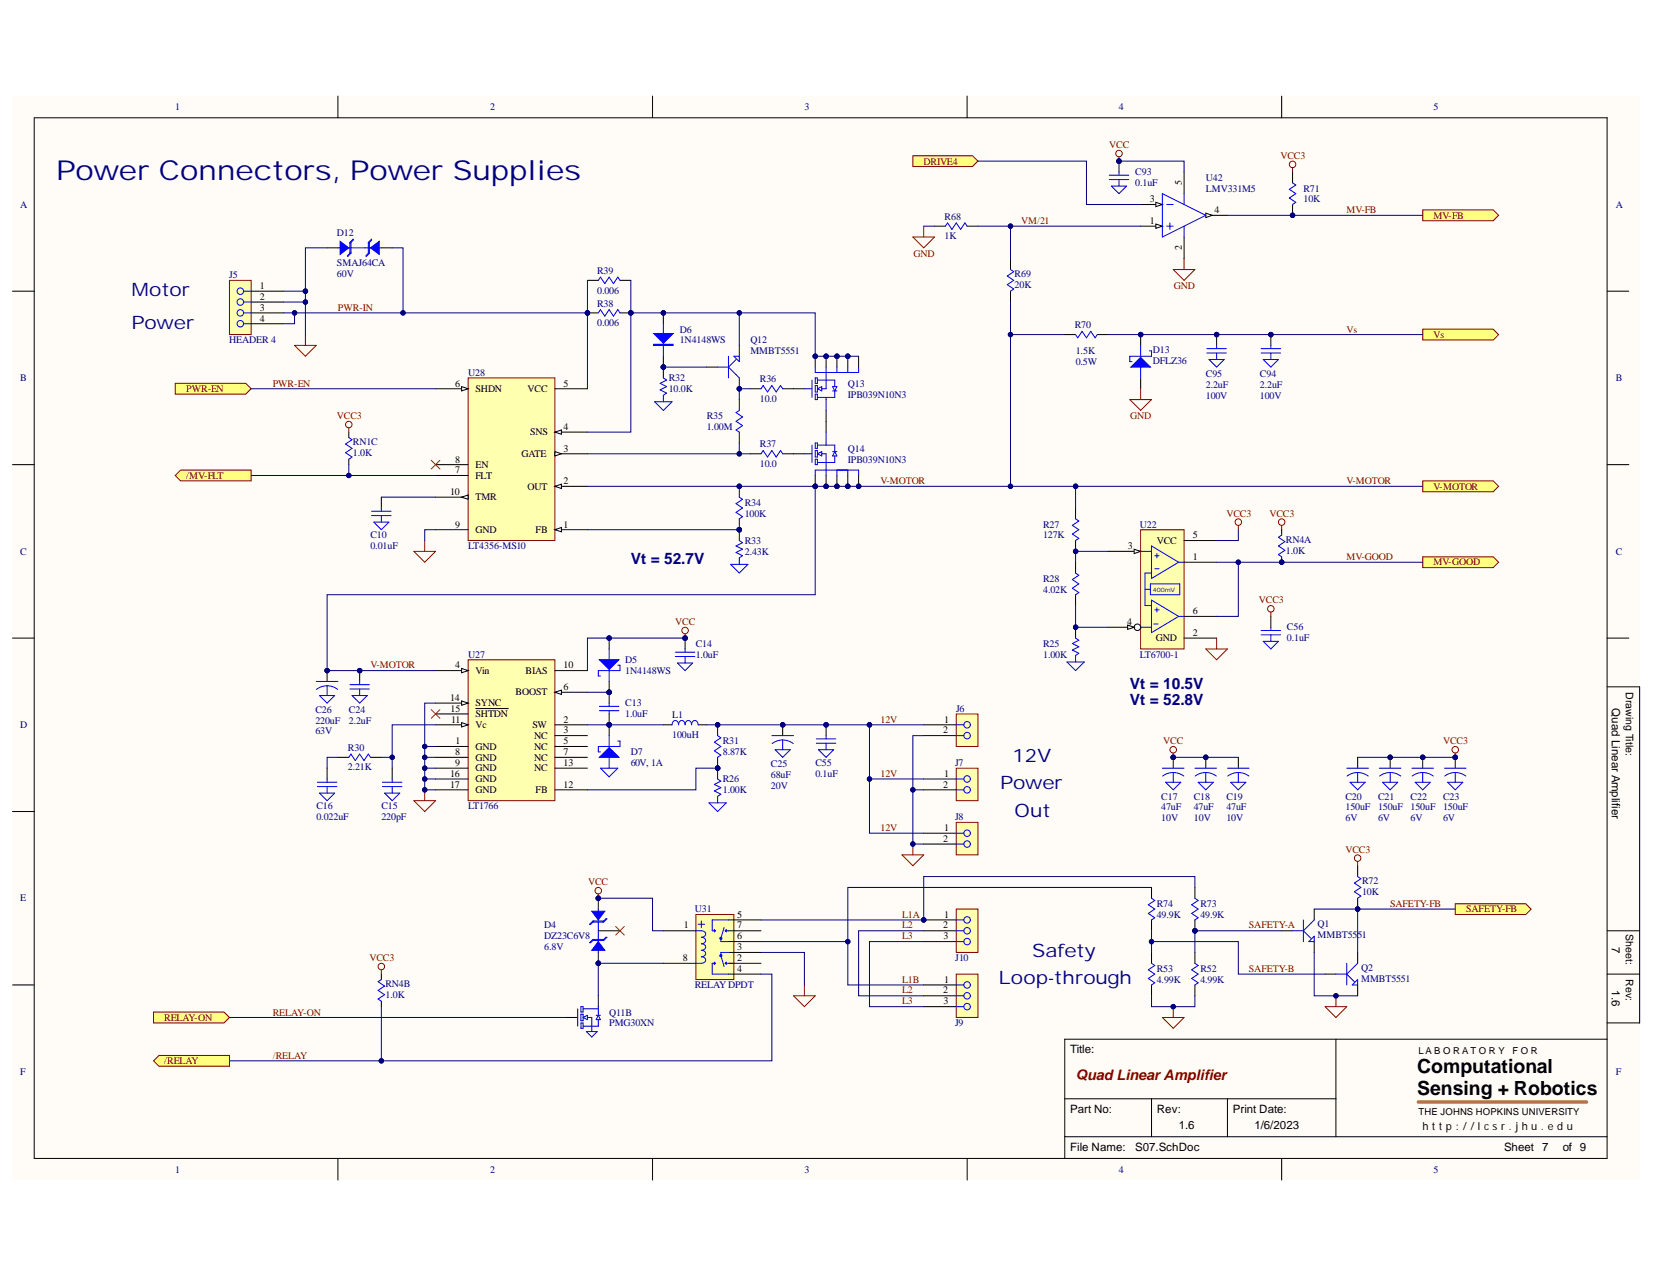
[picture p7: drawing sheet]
<svg xmlns="http://www.w3.org/2000/svg" width="279mm" height="216mm" viewBox="0 0 279 216" stroke-linecap="round" stroke-linejoin="round" font-family="sans-serif">
<defs><g id="words">
<text font-size="4.6" fill="#000080" x="9.5" y="30.3">Power Connectors, Power Supplies</text>
<g font-size="3.3">
<text x="239.4" y="181.3">Computational</text>
<text x="239.4" y="184.9">Sensing + Robotics</text>
</g>
<g font-size="3.1" fill="#000080">
<text x="22.2" y="50">Motor</text>
<text x="22.2" y="55.5">Power</text>
<text x="171.1" y="128.8">12V</text>
<text x="168.9" y="133.4">Power</text>
<text x="171.4" y="138">Out</text>
<text x="174.4" y="161.8">Safety</text>
<text x="168.7" y="166.3">Loop-through</text>
</g>
<g font-size="2.6" fill="#000080">
<text x="106.5" y="95.3">Vt = 52.7V</text>
<text x="190.8" y="116.4">Vt = 10.5V</text>
<text x="190.8" y="119.2">Vt = 52.8V</text>
</g>
<text font-size="2.5" fill="#800000" x="181.7" y="182.4">Quad LinearAmplifier</text>
<g font-size="1.9">
<text x="272.3" y="119.7" transform="rotate(90 272.3 119.7)">Quad Linear Amplifier</text>
<text x="272.3" y="160" transform="rotate(90 272.3 160)">7</text>
<text x="272.3" y="167.3" transform="rotate(90 272.3 167.3)">1.6</text>
<text x="180.8" y="177.9">Title:</text>
<text x="180.8" y="187.9">Part No:</text>
<text x="195.4" y="187.9">Rev:</text>
<text x="199.1" y="190.7">1.6</text>
<text x="208.3" y="187.9">Print Date:</text>
<text x="211.9" y="190.7">1/6/2023</text>
<text x="240.3" y="190.9">http : //l c s r . j hu. ed u</text>
<text x="180.8" y="194.4">File Name:</text>
<text x="191.8" y="194.4">S07.SchDoc</text>
<text x="254.1" y="194.4">Sheet</text>
<text x="260.5" y="194.4">7</text>
<text x="264" y="194.4">of 9</text>
</g>
<g font-size="1.8">
<text x="274.6" y="117" transform="rotate(90 274.6 117)">Drawing Title:</text>
<text x="274.6" y="157.8" transform="rotate(90 274.6 157.8)">Sheet:</text>
<text x="274.6" y="165.5" transform="rotate(90 274.6 165.5)">Rev:</text>
</g>
<g font-size="1.7" fill="#000080">
<text x="29.6" y="18.6">1</text>
<text x="82.8" y="18.6">2</text>
<text x="135.9" y="18.6">3</text>
<text x="189" y="18.6">4</text>
<text x="242.2" y="18.6">5</text>
<text x="191.8" y="29.6">C93</text>
<text x="3.4" y="35.1">A</text>
<text x="191.8" y="31.4">0.1uF</text>
<text x="203.7" y="30.5">U42</text>
<text x="203.7" y="32.4">LMV331M5</text>
<text x="220.2" y="32.4">R71</text>
<text x="220.2" y="34.1">10K</text>
<text x="272.9" y="35.1">A</text>
<text x="56.9" y="39.9">D12</text>
<text x="159.6" y="37.1">R68</text>
<text x="159.6" y="40.4">1K</text>
<text x="38.7" y="47">J5</text>
<text x="56.9" y="46.8">60V</text>
<text x="56.9" y="45">SMAJ64CA</text>
<text x="100.9" y="46.2">R39</text>
<text x="171.4" y="46.8">R69</text>
<text x="100.9" y="51.8">R38</text>
<text x="100.9" y="49.6">0.006</text>
<text x="171.4" y="48.7">20K</text>
<text x="38.7" y="58">HEADER 4</text>
<text x="100.9" y="55.1">0.006</text>
<text x="114.8" y="56.2">D6</text>
<text x="114.8" y="58">1N4148WS</text>
<text x="126.7" y="58">Q12</text>
<text x="126.7" y="59.8">MMBT5551</text>
<text x="181.5" y="55.4">R70</text>
<text x="181.7" y="59.8">1.5K</text>
<text x="194.7" y="59.7">D13</text>
<text x="3.4" y="64.4">B</text>
<text x="79.1" y="63.5">U28</text>
<text x="113" y="64.4">R32</text>
<text x="128.4" y="64.6">R36</text>
<text x="143.2" y="65.3">Q13</text>
<text x="181.7" y="61.7">0.5W</text>
<text x="194.7" y="61.4">DFLZ36</text>
<text x="203.7" y="63.6">C95</text>
<text x="203.7" y="65.5">2.2uF</text>
<text x="212.8" y="63.6">C94</text>
<text x="212.8" y="65.5">2.2uF</text>
<text x="272.9" y="64.4">B</text>
<text x="113" y="66.3">10.0K</text>
<text x="119.4" y="70.8">R35</text>
<text x="128.4" y="67.9">10.0</text>
<text x="143.2" y="67.2">IPB039N10N3</text>
<text x="203.7" y="67.4">100V</text>
<text x="212.8" y="67.4">100V</text>
<text x="59.6" y="75.2">RN1C</text>
<text x="59.6" y="77.1">1.0K</text>
<text x="119.4" y="72.7">1.00M</text>
<text x="128.4" y="75.6">R37</text>
<text x="143.2" y="76.3">Q14</text>
<text x="128.4" y="78.9">10.0</text>
<text x="143.2" y="78.2">IPB039N10N3</text>
<text x="125.8" y="85.4">R34</text>
<text x="125.8" y="87.3">100K</text>
<text x="176.2" y="89.2">R27</text>
<text x="192.5" y="89.2">U22</text>
<text x="3.4" y="93.7">C</text>
<text x="62.6" y="90.9">C10</text>
<text x="62.6" y="92.8">0.01uF</text>
<text x="79.1" y="92.8">LT4356-MS10</text>
<text x="125.8" y="91.9">R33</text>
<text x="125.8" y="93.7">2.43K</text>
<text x="176.2" y="90.9">127K</text>
<text x="217.2" y="91.7">RN4A</text>
<text x="217.2" y="93.6">1.0K</text>
<text x="272.9" y="93.7">C</text>
<text x="176.2" y="98.3">R28</text>
<text x="176.2" y="100.1">4.02K</text>
<text x="217.4" y="106.5">C56</text>
<text x="79.1" y="111.1">U27</text>
<text x="105.6" y="112">D5</text>
<text x="105.6" y="113.8">1N4148WS</text>
<text x="117.5" y="109.3">C14</text>
<text x="117.5" y="111.1">1.0uF</text>
<text x="176.2" y="109.3">R25</text>
<text x="176.2" y="111.1">1.00K</text>
<text x="192.5" y="111.1">LT6700-1</text>
<text x="217.4" y="108.3">0.1uF</text>
<text x="105.6" y="119.3">C13</text>
<text x="3.4" y="123">D</text>
<text x="53.3" y="124.1">63V</text>
<text x="53.3" y="120.4">C26</text>
<text x="53.3" y="122.3">220uF</text>
<text x="58.9" y="120.4">C24</text>
<text x="58.9" y="122.3">2.2uF</text>
<text x="105.6" y="121.2">1.0uF</text>
<text x="113.6" y="121.4">L1</text>
<text x="113.6" y="124.7">100uH</text>
<text x="122.1" y="125.8">R31</text>
<text x="161.5" y="120.3">J6</text>
<text x="58.8" y="126.9">R30</text>
<text x="58.8" y="130.1">2.21K</text>
<text x="106.5" y="127.6">D7</text>
<text x="106.5" y="129.4">60V, 1A</text>
<text x="122.1" y="127.6">8.87K</text>
<text x="130.2" y="129.6">C25</text>
<text x="130.2" y="131.4">68uF</text>
<text x="137.7" y="129.4">C55</text>
<text x="137.7" y="131.2">0.1uF</text>
<text x="161.3" y="129.4">J7</text>
<text x="53.4" y="136.7">C16</text>
<text x="64.4" y="136.7">C15</text>
<text x="79.1" y="136.7">LT1766</text>
<text x="122.1" y="132.2">R26</text>
<text x="122.1" y="134">1.00K</text>
<text x="130.2" y="133.3">20V</text>
<text x="196.2" y="135.1">C17</text>
<text x="196.2" y="136.9">47uF</text>
<text x="201.7" y="135.1">C18</text>
<text x="201.7" y="136.9">47uF</text>
<text x="207.2" y="135.1">C19</text>
<text x="207.2" y="136.9">47uF</text>
<text x="227.3" y="135.1">C20</text>
<text x="227.3" y="136.9">150uF</text>
<text x="232.8" y="135.1">C21</text>
<text x="232.8" y="136.9">150uF</text>
<text x="238.3" y="135.1">C22</text>
<text x="238.3" y="136.9">150uF</text>
<text x="243.8" y="135.1">C23</text>
<text x="243.8" y="136.9">150uF</text>
<text x="53.4" y="138.6">0.022uF</text>
<text x="64.4" y="138.6">220pF</text>
<text x="161.3" y="138.6">J8</text>
<text x="196.2" y="138.8">10V</text>
<text x="201.7" y="138.8">10V</text>
<text x="207.2" y="138.8">10V</text>
<text x="227.3" y="138.8">6V</text>
<text x="232.8" y="138.8">6V</text>
<text x="238.3" y="138.8">6V</text>
<text x="243.8" y="138.8">6V</text>
<text x="230.1" y="149.4">R72</text>
<text x="3.4" y="152.3">E</text>
<text x="117.4" y="154.1">U31</text>
<text x="195.4" y="153.2">R74</text>
<text x="195.4" y="155.1">49.9K</text>
<text x="202.8" y="153.2">R73</text>
<text x="202.8" y="155.1">49.9K</text>
<text x="230.1" y="151.2">10K</text>
<text x="91.9" y="160.6">6.8V</text>
<text x="91.9" y="156.9">D4</text>
<text x="91.9" y="158.7">DZ23C6V8</text>
<text x="222.6" y="156.7">Q1</text>
<text x="222.6" y="158.5">MMBT5551</text>
<text x="65.1" y="166.7">RN4B</text>
<text x="117.4" y="167">RELAYDPDT</text>
<text x="161.3" y="162.3">J10</text>
<text x="195.4" y="164.2">R53</text>
<text x="195.4" y="166.1">4.99K</text>
<text x="202.8" y="164.2">R52</text>
<text x="202.8" y="166.1">4.99K</text>
<text x="229.9" y="164">Q2</text>
<text x="229.9" y="165.9">MMBT5551</text>
<text x="65.1" y="168.6">1.0K</text>
<text x="102.9" y="171.6">Q11B</text>
<text x="102.9" y="173.3">PMG30XN</text>
<text x="161.3" y="173.3">J9</text>
<text x="3.4" y="181.6">F</text>
<text x="272.9" y="181.6">F</text>
<text x="29.6" y="198.1">1</text>
<text x="82.8" y="198.1">2</text>
<text x="135.9" y="198.1">3</text>
<text x="189" y="198.1">4</text>
<text x="242.2" y="198.1">5</text>
</g>
<g font-size="1.7" fill="#800000">
<text x="156" y="27.8">DRIVE4</text>
<text x="187.4" y="25">VCC</text>
<text x="216.3" y="26.9">VCC3</text>
<text x="172.5" y="37.9">VM/21</text>
<text x="227.5" y="36">MV-FB</text>
<text x="242.2" y="36.9">MV-FB</text>
<text x="154.3" y="43.4">GND</text>
<text x="57.1" y="52.5">PWR-IN</text>
<text x="198.3" y="48.9">GND</text>
<text x="227.5" y="56.2">Vs</text>
<text x="242.2" y="57.1">Vs</text>
<text x="46.1" y="65.3">PWR-EN</text>
<text x="31.5" y="66.3">PWR-EN</text>
<text x="56.9" y="70.8">VCC3</text>
<text x="190.9" y="70.8">GND</text>
<text x="31.5" y="80.9">/MV-FLT</text>
<text x="148.7" y="81.8">V-MOTOR</text>
<text x="227.5" y="81.8">V-MOTOR</text>
<text x="242.2" y="82.7">V-MOTOR</text>
<text x="207.2" y="87.3">VCC3</text>
<text x="214.4" y="87.3">VCC3</text>
<text x="227.5" y="94.7">MV-GOOD</text>
<text x="242.2" y="95.5">MV-GOOD</text>
<text x="212.7" y="101.9">VCC3</text>
<text x="114.1" y="105.6">VCC</text>
<text x="62.6" y="112.9">V-MOTOR</text>
<text x="148.7" y="122.1">12V</text>
<text x="196.5" y="125.8">VCC</text>
<text x="243.8" y="125.8">VCC3</text>
<text x="148.7" y="131.2">12V</text>
<text x="148.7" y="140.4">12V</text>
<text x="99.4" y="149.6">VCC</text>
<text x="227.3" y="144.1">VCC3</text>
<text x="152.4" y="155.1">L1A</text>
<text x="234.8" y="153.2">SAFETY-FB</text>
<text x="247.7" y="154.1">SAFETY-FB</text>
<text x="152.4" y="158.7">L3</text>
<text x="152.4" y="156.9">L2</text>
<text x="211" y="156.9">SAFETY-A</text>
<text x="62.4" y="162.3">VCC3</text>
<text x="152.4" y="166.1">L1B</text>
<text x="152.4" y="167.8">L2</text>
<text x="211" y="164.2">SAFETY-B</text>
<text x="27.7" y="172.5">RELAY-ON</text>
<text x="46.1" y="171.6">RELAY-ON</text>
<text x="152.4" y="169.7">L3</text>
<text x="27.7" y="179.8">/RELAY</text>
<text x="46.1" y="178.8">/RELAY</text>
</g>
<g font-size="1.7">
<text x="194.2" y="34.1">3</text>
<text x="199.6" y="31.3" transform="rotate(-90 199.6 31.3)">5</text>
<text x="194.2" y="37.9">1</text>
<text x="205.1" y="36">4</text>
<text x="199.6" y="42.3" transform="rotate(-90 199.6 42.3)">2</text>
<text x="43.9" y="48.9">1</text>
<text x="43.9" y="50.7">2</text>
<text x="43.9" y="52.5">3</text>
<text x="43.9" y="54.3">4</text>
<text x="76.9" y="65.3">6</text>
<text x="95.2" y="65.3">5</text>
<text x="80.3" y="66.3">SHDN</text>
<text x="89.1" y="66.3">VCC</text>
<text x="88.1" y="77.2">GATE</text>
<text x="89.5" y="73.5">SNS</text>
<text x="95.2" y="76.3">3</text>
<text x="95.2" y="72.7">4</text>
<text x="76" y="83.7">10</text>
<text x="76.9" y="78.2">8</text>
<text x="76.9" y="80">7</text>
<text x="80.3" y="79">EN</text>
<text x="80.3" y="80.9">FLT</text>
<text x="89.1" y="82.7">OUT</text>
<text x="95.2" y="81.8">2</text>
<text x="76.9" y="89.2">9</text>
<text x="80.3" y="84.5">TMR</text>
<text x="95.2" y="89.2">1</text>
<text x="80.3" y="90">GND</text>
<text x="90.5" y="90">FB</text>
<text x="190.5" y="92.8">3</text>
<text x="195.4" y="91.9">VCC</text>
<text x="201.5" y="90.9">5</text>
<text x="201.5" y="94.7">1</text>
<text x="190.4" y="105.6">4</text>
<text x="201.5" y="103.8">6</text>
<text x="201.5" y="107.4">2</text>
<text x="76.9" y="112.9">4</text>
<text x="80.3" y="113.8">Vin</text>
<text x="88.8" y="113.8">BIAS</text>
<text x="95.2" y="112.9">10</text>
<text x="195.2" y="108.3">GND</text>
<text x="76" y="118.4">14</text>
<text x="80.3" y="119.3">SYNC</text>
<text x="87.1" y="117.5">BOOST</text>
<text x="95.2" y="116.6">6</text>
<text x="76.1" y="120.3">15</text>
<text x="76.2" y="122.1">11</text>
<text x="76.9" y="125.8">1</text>
<text x="80.3" y="121.2">SHTDN</text>
<text x="80.3" y="123">Vc</text>
<text x="90" y="123">SW</text>
<text x="90.2" y="124.8">NC</text>
<text x="95.2" y="122.1">2</text>
<text x="95.2" y="123.9">3</text>
<text x="95.2" y="125.8">5</text>
<text x="159.3" y="123.9">2</text>
<text x="159.5" y="122.1">1</text>
<text x="76" y="131.2">16</text>
<text x="76.9" y="129.4">9</text>
<text x="76.9" y="127.6">8</text>
<text x="80.3" y="130.3">GND</text>
<text x="80.3" y="128.5">GND</text>
<text x="80.3" y="126.7">GND</text>
<text x="90.2" y="126.7">NC</text>
<text x="90.2" y="128.5">NC</text>
<text x="90.2" y="130.3">NC</text>
<text x="95.2" y="127.6">7</text>
<text x="95.2" y="129.4">13</text>
<text x="159.5" y="131.2">1</text>
<text x="76" y="133.1">17</text>
<text x="80.3" y="132.2">GND</text>
<text x="80.3" y="134">GND</text>
<text x="90.5" y="134">FB</text>
<text x="95.2" y="133.1">12</text>
<text x="159.3" y="133.1">2</text>
<text x="159.3" y="142.2">2</text>
<text x="159.5" y="140.4">1</text>
<text x="124.6" y="155.1">5</text>
<text x="159.5" y="155.1">1</text>
<text x="115.5" y="156.9">1</text>
<text x="124.6" y="160.6">3</text>
<text x="124.6" y="158.7">6</text>
<text x="124.6" y="156.9">7</text>
<text x="159.3" y="156.9">2</text>
<text x="159.4" y="158.7">3</text>
<text x="115.3" y="162.3">8</text>
<text x="124.6" y="162.3">2</text>
<text x="124.6" y="164.2">4</text>
<text x="159.3" y="167.8">2</text>
<text x="159.5" y="166.1">1</text>
<text x="159.4" y="169.7">3</text>
</g>
<g font-size="1.6">
<text x="239.6" y="178">L A B O R A T O R Y</text>
<text x="255.5" y="178">F O R</text>
<text x="239.6" y="188.4">THE JOHNS HOPKINS UNIVERSITY</text>
</g>
<text font-size="1" fill="#000080" x="194.7" y="100">400mV</text>
</g></defs>
<g fill="#fffcf8">
<path d="M2.1 16.2h274.9v183.2h-274.9z" fill-rule="evenodd"/>
<path d="M2.1 16.2h274.9v183.2h-274.9z" fill-rule="evenodd"/>
</g>
<g fill="none" stroke="#000" stroke-width=".17">
<path d="M5.8 19.9h265.7v175.8h-265.7zM57.1 16.2v3.7M110.2 16.2v3.7M163.4 16.2v3.7M216.5 16.2v3.7M2.1 49.2h3.7M271.5 49.2h3.6M2.1 78.5h3.7M271.5 78.5h3.6M2.1 107.8h3.7M271.5 107.8h3.6M271.5 116h5.5v56.8h-5.5"/>
<path d="M2.1 137.1h3.7M271.5 157.2h5.5M2.1 166.4h3.7M225.7 175.6v16.4M271.5 164.6h5.5M271.5 175.6h-91.6v20.1M57.1 195.7v3.7M110.2 195.7v3.7M163.4 195.7v3.7M179.9 185.6h45.8M179.9 192h91.6M194.5 185.6v6.4"/>
<path d="M207.3 185.6v6.4M216.5 195.7v3.7"/>
</g>
<path d="M239.6 186.2h28.4" fill="none" stroke="#c39800" stroke-width=".59"/>
<circle cx="101.1" cy="162.7" r=".37" fill="#000080"/>
<circle cx="101.1" cy="162.7" r=".37" fill="none" stroke="#000080" stroke-width=".17"/>
<circle cx="101.1" cy="151.7" r=".37" fill="#000080"/>
<circle cx="101.1" cy="151.7" r=".37" fill="none" stroke="#000080" stroke-width=".17"/>
<path d="M101.1 160.9v1.8" fill="none" stroke="#000" stroke-width=".17"/>
<circle cx="101.1" cy="162.7" r=".37" fill="#000080"/>
<circle cx="101.1" cy="162.7" r=".37" fill="none" stroke="#000080" stroke-width=".17"/>
<path d="M101.1 151.7v1.9" fill="none" stroke="#000" stroke-width=".17"/>
<circle cx="101.1" cy="151.7" r=".37" fill="#000080"/>
<circle cx="101.1" cy="151.7" r=".37" fill="none" stroke="#000080" stroke-width=".17"/>
<path d="M101.1 158.2v2.7" fill="none" stroke="#00f" stroke-width=".17"/>
<path d="M101.1 159.1l1.1 1.4h-2.2z" fill="#00f"/>
<path d="M100.2 158.7h1.8M101.1 159.1l1.1 1.4h-2.2zM101.1 153.6v4.6" fill="none" stroke="#00f" stroke-width=".17"/>
<path d="M100 153.9h2.2l-1.1 1.5z" fill="#00f"/>
<path d="M100 153.9h2.2l-1.1 1.5zM100.2 158.7l-.6 .6h.2l.5-.6M100.2 158.9h1.8l.5-.6h-.2l-.5 .6M100.2 155.8h1.8l.5-.6h-.2l-.5 .6M100.3 155.6l-.5 .5h-.2l.6-.5h1.8" fill="none" stroke="#00f" stroke-width=".17"/>
<path d="M101.1 157.2h3.6" fill="none" stroke="#000" stroke-width=".17"/>
<circle cx="181.7" cy="106" r=".36" fill="#000080"/>
<circle cx="181.7" cy="106" r=".36" fill="none" stroke="#000080" stroke-width=".17"/>
<path d="M181.7 106v1.8" fill="none" stroke="#000" stroke-width=".17"/>
<circle cx="181.7" cy="106" r=".36" fill="#000080"/>
<circle cx="181.7" cy="106" r=".36" fill="none" stroke="#000080" stroke-width=".17"/>
<path d="M180.2 111.8h3l-1.5 1.5zM181.7 107.8l.5 .4-1.1 .5 1.1 .6-1.1 .5 1.1 .6-.5 .3v1.1" fill="none" stroke="#00f" stroke-width=".17"/>
<circle cx="181.7" cy="93.1" r=".36" fill="#000080"/>
<circle cx="181.7" cy="93.1" r=".36" fill="none" stroke="#000080" stroke-width=".17"/>
<path d="M181.7 85.8v1.9M181.7 91.3v1.8" fill="none" stroke="#000" stroke-width=".17"/>
<circle cx="181.7" cy="93.1" r=".36" fill="#000080"/>
<circle cx="181.7" cy="93.1" r=".36" fill="none" stroke="#000080" stroke-width=".17"/>
<path d="M181.7 87.7l.5 .3-1.1 .8 1.1 .7-1.1 .7 1.1 .7-.5 .4" fill="none" stroke="#00f" stroke-width=".17"/>
<path d="M192.7 89.5h7.3v20.1h-7.3z" fill-rule="evenodd" fill="#ffffb0"/>
<path d="M192.7 89.5h7.3v20.1h-7.3z" fill="none" stroke="#800000" stroke-width=".17"/>
<path d="M187.2 93.1h5.5M200 91.3h5.5" fill="none" stroke="#000" stroke-width=".17"/>
<path d="M191.6 92.8l1.1 .3-1.1 .4z" fill="#f8fcff"/>
<path d="M191.6 92.8l1.1 .3-1.1 .4zM187.2 106h5.5" fill="none" stroke="#000" stroke-width=".17"/>
<circle cx="192.1" cy="106" r=".55" fill="#f8fcff"/>
<circle cx="192.1" cy="106" r=".55" fill="none" stroke="#000" stroke-width=".17"/>
<path d="M190.5 105.6l1.1 .4-1.1 .3z" fill="#f8fcff"/>
<path d="M200 95h5.5M190.5 105.6l1.1 .4-1.1 .3zM200 104.1h5.5M200 107.8h5.5" fill="none" stroke="#000" stroke-width=".17"/>
<g fill="none" stroke="#00f" stroke-width=".17">
<path d="M192.7 93.1h1.8M193.4 99.6h.9M194.3 98.6h5v1.9h-5zM194.5 92.2l4.6 2.8-4.6 2.7zM194.5 96.8h-1.1v5.5h1.1M195.1 96.1h.7M195.1 93.9h.7M195.4 93.5v.7M199.1 95h.9M192.7 106h1.8M194.5 101.4l4.6 2.7-4.6 2.8zM194.9 105.4h.7"/>
<path d="M195.1 103h.7M195.4 102.7v.7M199.1 104.1h.9"/>
</g>
<g fill="none" stroke="#800000" stroke-width=".17">
<path d="M209.2 88.8v.7M203.7 109.6h3.6l-1.8 1.9zM205.5 107.8v1.8"/>
<circle cx="209.2" cy="88.2" r=".55"/>
</g>
<path d="M240.3 81.2h11.9l1 1-1 .9h-11.9z" fill-rule="evenodd" fill="#ffff80"/>
<path d="M240.3 81.2h11.9l1 1-1 .9h-11.9z" fill="none" stroke="#800000" stroke-width=".17"/>
<path d="M214.7 104.1v1.9" fill="none" stroke="#000" stroke-width=".17"/>
<path d="M213 107.2h3.3M213 106.5h3.3M213.4 108.3h2.6l-1.3 1.3zM214.7 106v.5M214.7 107.2v1.1" fill="none" stroke="#00f" stroke-width=".17"/>
<path d="M38.8 47.4h3.6v9.1h-3.6z" fill-rule="evenodd" fill="#ffffb0"/>
<path d="M38.8 47.4h3.6v9.1h-3.6zM49.8 58.3h3.6l-1.8 1.9zM51.6 56.5v1.8" fill="none" stroke="#800000" stroke-width=".17"/>
<path d="M42.4 49.2h5.5M42.4 51h5.5M42.4 52.9h5.5M42.4 54.7h5.5" fill="none" stroke="#000" stroke-width=".17"/>
<g fill="none" stroke="#00f" stroke-width=".17">
<path d="M41.1 49.2h1.3M41.1 52.9h1.3M41.1 51h1.3M41.1 54.7h1.3"/>
<circle cx="40.6" cy="49.2" r=".55"/>
<circle cx="40.6" cy="54.7" r=".55"/>
<circle cx="40.6" cy="51" r=".55"/>
<circle cx="40.6" cy="52.9" r=".55"/>
</g>
<path d="M161.5 120.6h3.7v5.5h-3.7z" fill-rule="evenodd" fill="#ffffb0"/>
<path d="M161.5 120.6h3.7v5.5h-3.7z" fill="none" stroke="#800000" stroke-width=".17"/>
<path d="M156 122.4h5.5M156 124.3h5.5" fill="none" stroke="#000" stroke-width=".17"/>
<g fill="none" stroke="#00f" stroke-width=".17">
<path d="M161.5 122.4h1.3M161.5 124.3h1.3"/>
<circle cx="163.4" cy="124.3" r=".55"/>
<circle cx="163.4" cy="122.4" r=".55"/>
</g>
<path d="M161.5 138.9h3.7v5.5h-3.7z" fill-rule="evenodd" fill="#ffffb0"/>
<path d="M161.5 138.9h3.7v5.5h-3.7z" fill="none" stroke="#800000" stroke-width=".17"/>
<path d="M156 140.8h5.5M156 142.6h5.5" fill="none" stroke="#000" stroke-width=".17"/>
<g fill="none" stroke="#00f" stroke-width=".17">
<path d="M161.5 140.8h1.3M161.5 142.6h1.3"/>
<circle cx="163.4" cy="142.6" r=".55"/>
<circle cx="163.4" cy="140.8" r=".55"/>
</g>
<path d="M25.9 171h11.9l1 .9-1 .9h-11.9z" fill-rule="evenodd" fill="#ffff80"/>
<path d="M25.9 171h11.9l1 .9-1 .9h-11.9z" fill="none" stroke="#800000" stroke-width=".17"/>
<path d="M240.3 94.1h11.9l1 .9-1 .9h-11.9z" fill-rule="evenodd" fill="#ffff80"/>
<path d="M240.3 94.1h11.9l1 .9-1 .9h-11.9z" fill="none" stroke="#800000" stroke-width=".17"/>
<path d="M79.1 111.5h14.6v23.8h-14.6z" fill-rule="evenodd" fill="#ffffb0"/>
<path d="M79.1 111.5h14.6v23.8h-14.6z" fill="none" stroke="#800000" stroke-width=".17"/>
<path d="M80.4 119.7h5.5M73.6 122.4h5.5M73.6 120.6h5.5M93.7 122.4h5.5" fill="none" stroke="#000" stroke-width=".17"/>
<path d="M78 122.1l1.1 .3-1.1 .4z" fill="#f8fcff"/>
<path d="M73.6 118.8h5.5M78 122.1l1.1 .3-1.1 .4z" fill="none" stroke="#000" stroke-width=".17"/>
<path d="M78 118.4l1.1 .4-1.1 .4z" fill="#f8fcff"/>
<path d="M78 118.4l1.1 .4-1.1 .4zM93.7 116.9h5.5" fill="none" stroke="#000" stroke-width=".17"/>
<path d="M93.7 116.9l1.1-.3v.7z" fill="#f8fcff"/>
<path d="M73.6 113.3h5.5M93.7 116.9l1.1-.3v.7z" fill="none" stroke="#000" stroke-width=".17"/>
<path d="M78 112.9l1.1 .4-1.1 .4z" fill="#f8fcff"/>
<g fill="none" stroke="#000" stroke-width=".17">
<path d="M78 112.9l1.1 .4-1.1 .4zM93.7 113.3h5.5M73.6 133.4h5.5M73.6 131.6h5.5M73.6 129.8h5.5M73.6 127.9h5.5M73.6 126.1h5.5M93.7 133.4h5.5M93.7 129.8h5.5M93.7 127.9h5.5M93.7 126.1h5.5M93.7 124.3h5.5"/>
<path d="M112.1 122.4h1.4M117.9 122.4h1.5"/>
</g>
<path d="M113.5 122.4a.57 .57 0 0 1 .6-.7 .57 .57 0 0 1 .5 .7 .57 .57 0 0 1 .6-.7 .57 .57 0 0 1 .5 .7 .57 .57 0 0 1 .6-.7 .57 .57 0 0 1 .5 .7 .57 .57 0 0 1 .6-.7 .57 .57 0 0 1 .5 .7" fill="none" stroke="#00f" stroke-width=".17"/>
<circle cx="55.3" cy="113.3" r=".37" fill="#000080"/>
<circle cx="55.3" cy="113.3" r=".37" fill="none" stroke="#000080" stroke-width=".17"/>
<path d="M55.3 113.3v1.8" fill="none" stroke="#000" stroke-width=".17"/>
<circle cx="55.3" cy="113.3" r=".37" fill="#000080"/>
<circle cx="55.3" cy="113.3" r=".37" fill="none" stroke="#000080" stroke-width=".17"/>
<path d="M53.4 115.1h3.7M54 117.5h2.5l-1.2 1.3zM55.3 115.9l.7 .1 1 .5M55.3 115.9l-.8 .1-1 .5M55.3 115.9v1.6" fill="none" stroke="#00f" stroke-width=".17"/>
<circle cx="121.2" cy="129.8" r=".37" fill="#000080"/>
<circle cx="121.2" cy="129.8" r=".37" fill="none" stroke="#000080" stroke-width=".17"/>
<path d="M121.2 129.8v1.8" fill="none" stroke="#000" stroke-width=".17"/>
<circle cx="121.2" cy="129.8" r=".37" fill="#000080"/>
<circle cx="121.2" cy="129.8" r=".37" fill="none" stroke="#000080" stroke-width=".17"/>
<path d="M119.8 135.6h2.9l-1.5 1.5zM121.2 131.6l.6 .4-1.1 .5 1.1 .6-1.1 .5 1.1 .6-.6 .3v1.1" fill="none" stroke="#00f" stroke-width=".17"/>
<circle cx="121.2" cy="122.4" r=".37" fill="#000080"/>
<circle cx="121.2" cy="122.4" r=".37" fill="none" stroke="#000080" stroke-width=".17"/>
<circle cx="121.2" cy="129.8" r=".37" fill="#000080"/>
<circle cx="121.2" cy="129.8" r=".37" fill="none" stroke="#000080" stroke-width=".17"/>
<path d="M121.2 122.4v1.9" fill="none" stroke="#000" stroke-width=".17"/>
<circle cx="121.2" cy="122.4" r=".37" fill="#000080"/>
<circle cx="121.2" cy="122.4" r=".37" fill="none" stroke="#000080" stroke-width=".17"/>
<path d="M121.2 127.9v1.9" fill="none" stroke="#000" stroke-width=".17"/>
<circle cx="121.2" cy="129.8" r=".37" fill="#000080"/>
<circle cx="121.2" cy="129.8" r=".37" fill="none" stroke="#000080" stroke-width=".17"/>
<path d="M121.2 124.3l.6 .3-1.1 .8 1.1 .7-1.1 .7 1.1 .8-.6 .3" fill="none" stroke="#00f" stroke-width=".17"/>
<circle cx="102.9" cy="122.4" r=".37" fill="#000080"/>
<circle cx="102.9" cy="122.4" r=".37" fill="none" stroke="#000080" stroke-width=".17"/>
<path d="M102.9 122.4v1.9" fill="none" stroke="#000" stroke-width=".17"/>
<circle cx="102.9" cy="122.4" r=".37" fill="#000080"/>
<circle cx="102.9" cy="122.4" r=".37" fill="none" stroke="#000080" stroke-width=".17"/>
<path d="M104.4 125.2h.3v.9h-3.6v.9h.3" fill="none" stroke="#00f" stroke-width=".17"/>
<path d="M101.3 127.9l1.6-1.6 1.6 1.6z" fill="#00f"/>
<path d="M101.3 127.9l1.6-1.6 1.6 1.6zM101.4 129.8h3l-1.5 1.4zM102.9 124.3v1.8M102.9 127.9v1.9" fill="none" stroke="#00f" stroke-width=".17"/>
<circle cx="102.9" cy="117" r=".37" fill="#000080"/>
<circle cx="102.9" cy="117" r=".37" fill="none" stroke="#000080" stroke-width=".17"/>
<circle cx="102.9" cy="122.4" r=".37" fill="#000080"/>
<circle cx="102.9" cy="122.4" r=".37" fill="none" stroke="#000080" stroke-width=".17"/>
<path d="M102.9 116.9v1.9" fill="none" stroke="#000" stroke-width=".17"/>
<circle cx="102.9" cy="117" r=".37" fill="#000080"/>
<circle cx="102.9" cy="117" r=".37" fill="none" stroke="#000080" stroke-width=".17"/>
<path d="M102.9 120.6v1.8" fill="none" stroke="#000" stroke-width=".17"/>
<circle cx="102.9" cy="122.4" r=".37" fill="#000080"/>
<circle cx="102.9" cy="122.4" r=".37" fill="none" stroke="#000080" stroke-width=".17"/>
<path d="M101.3 119.3h3.2M102.9 118.8v.5M101.3 120.1h3.2M102.9 120.1v.5" fill="none" stroke="#00f" stroke-width=".17"/>
<circle cx="102.9" cy="107.8" r=".37" fill="#000080"/>
<circle cx="102.9" cy="107.8" r=".37" fill="none" stroke="#000080" stroke-width=".17"/>
<circle cx="102.9" cy="117" r=".37" fill="#000080"/>
<circle cx="102.9" cy="117" r=".37" fill="none" stroke="#000080" stroke-width=".17"/>
<path d="M102.9 107.8v1.8" fill="none" stroke="#000" stroke-width=".17"/>
<circle cx="102.9" cy="107.8" r=".37" fill="#000080"/>
<circle cx="102.9" cy="107.8" r=".37" fill="none" stroke="#000080" stroke-width=".17"/>
<path d="M102.9 115.1v1.8" fill="none" stroke="#000" stroke-width=".17"/>
<circle cx="102.9" cy="117" r=".37" fill="#000080"/>
<circle cx="102.9" cy="117" r=".37" fill="none" stroke="#000080" stroke-width=".17"/>
<path d="M102.9 109.6v1.9M104.4 112.4h.3v.9h-3.6v.9h.3" fill="none" stroke="#00f" stroke-width=".17"/>
<path d="M101.3 111.5h3.2l-1.6 1.6z" fill="#00f"/>
<path d="M101.3 111.5h3.2l-1.6 1.6zM102.9 113.3v1.8" fill="none" stroke="#00f" stroke-width=".17"/>
<path d="M69.9 135.3h3.7l-1.9 1.8zM71.7 133.4v1.9" fill="none" stroke="#800000" stroke-width=".17"/>
<circle cx="71.7" cy="133.4" r=".36" fill="#000080"/>
<circle cx="71.7" cy="133.4" r=".36" fill="none" stroke="#000080" stroke-width=".17"/>
<path d="M72.8 119.9l1.5 1.4M74.3 119.9l-1.5 1.4" fill="none" stroke="#f00" stroke-width=".17"/>
<circle cx="132.2" cy="122.4" r=".37" fill="#000080"/>
<circle cx="132.2" cy="122.4" r=".37" fill="none" stroke="#000080" stroke-width=".17"/>
<path d="M132.2 122.4v1.9" fill="none" stroke="#000" stroke-width=".17"/>
<circle cx="132.2" cy="122.4" r=".37" fill="#000080"/>
<circle cx="132.2" cy="122.4" r=".37" fill="none" stroke="#000080" stroke-width=".17"/>
<path d="M130.4 124.3h3.6M130.9 126.7h2.6l-1.3 1.2zM132.2 125l.8 .1 1 .5M132.2 125l-.7 .1-1.1 .5M132.2 125v1.7" fill="none" stroke="#00f" stroke-width=".17"/>
<circle cx="60.7" cy="113.3" r=".37" fill="#000080"/>
<circle cx="60.7" cy="113.3" r=".37" fill="none" stroke="#000080" stroke-width=".17"/>
<path d="M60.8 113.3v1.8" fill="none" stroke="#000" stroke-width=".17"/>
<circle cx="60.7" cy="113.3" r=".37" fill="#000080"/>
<circle cx="60.7" cy="113.3" r=".37" fill="none" stroke="#000080" stroke-width=".17"/>
<g fill="none" stroke="#00f" stroke-width=".17">
<path d="M59.1 116.4h3.3M59.1 115.7h3.3M59.5 117.5h2.5l-1.2 1.3zM60.8 115.1v.6M60.8 116.4v1.1M53.6 132.9h3.3M53.6 132.1h3.3M54 134h2.5l-1.2 1.3zM55.3 131.6v.5M55.3 132.9v1.1M58.9 127.9l.4-.5 .7 1.1 .8-1.1 .7 1.1 .7-1.1 .4 .5M64.6 132.9h3.3"/>
<path d="M64.6 132.1h3.3M65 134h2.5l-1.3 1.3zM66.2 131.6v.5M66.2 132.9v1.1"/>
</g>
<path d="M55.3 129.8v1.8M57.1 127.9h1.8M62.6 127.9h1.8M66.2 129.8v1.8" fill="none" stroke="#000" stroke-width=".17"/>
<circle cx="139.5" cy="122.4" r=".37" fill="#000080"/>
<circle cx="139.5" cy="122.4" r=".37" fill="none" stroke="#000080" stroke-width=".17"/>
<path d="M139.5 122.4v1.9" fill="none" stroke="#000" stroke-width=".17"/>
<circle cx="139.5" cy="122.4" r=".37" fill="#000080"/>
<circle cx="139.5" cy="122.4" r=".37" fill="none" stroke="#000080" stroke-width=".17"/>
<path d="M137.9 125.6h3.3M137.9 124.8h3.3M138.3 126.7h2.5l-1.3 1.2zM139.5 124.3v.5M139.5 125.6v1.1" fill="none" stroke="#00f" stroke-width=".17"/>
<path d="M161.5 164.6h3.7v7.3h-3.7z" fill-rule="evenodd" fill="#ffffb0"/>
<path d="M161.5 164.6h3.7v7.3h-3.7z" fill="none" stroke="#800000" stroke-width=".17"/>
<path d="M156 166.4h5.5M156 168.2h5.5M156 170.1h5.5" fill="none" stroke="#000" stroke-width=".17"/>
<g fill="none" stroke="#00f" stroke-width=".17">
<path d="M161.5 166.4h1.3M161.5 170.1h1.3M161.5 168.2h1.3"/>
<circle cx="163.4" cy="170.1" r=".55"/>
<circle cx="163.4" cy="168.2" r=".55"/>
<circle cx="163.4" cy="166.4" r=".55"/>
</g>
<circle cx="156" cy="155.4" r=".37" fill="#000080"/>
<circle cx="156" cy="155.4" r=".37" fill="none" stroke="#000080" stroke-width=".17"/>
<path d="M161.5 153.6h3.7v7.3h-3.7z" fill-rule="evenodd" fill="#ffffb0"/>
<path d="M161.5 153.6h3.7v7.3h-3.7z" fill="none" stroke="#800000" stroke-width=".17"/>
<path d="M156 155.4h5.5" fill="none" stroke="#000" stroke-width=".17"/>
<circle cx="156" cy="155.4" r=".37" fill="#000080"/>
<circle cx="156" cy="155.4" r=".37" fill="none" stroke="#000080" stroke-width=".17"/>
<path d="M156 157.2h5.5M156 159.1h5.5" fill="none" stroke="#000" stroke-width=".17"/>
<g fill="none" stroke="#00f" stroke-width=".17">
<path d="M161.5 155.4h1.3M161.5 159.1h1.3M161.5 157.2h1.3"/>
<circle cx="163.4" cy="157.2" r=".55"/>
<circle cx="163.4" cy="155.4" r=".55"/>
<circle cx="163.4" cy="159.1" r=".55"/>
</g>
<path d="M152.4 144.4h3.6l-1.8 1.9zM154.2 142.6v1.8" fill="none" stroke="#800000" stroke-width=".17"/>
<circle cx="154.2" cy="142.6" r=".37" fill="#000080"/>
<circle cx="154.2" cy="142.6" r=".37" fill="none" stroke="#000080" stroke-width=".17"/>
<path d="M161.5 129.8h3.7v5.5h-3.7z" fill-rule="evenodd" fill="#ffffb0"/>
<path d="M161.5 129.8h3.7v5.5h-3.7z" fill="none" stroke="#800000" stroke-width=".17"/>
<path d="M156 131.6h5.5M156 133.4h5.5" fill="none" stroke="#000" stroke-width=".17"/>
<g fill="none" stroke="#00f" stroke-width=".17">
<path d="M161.5 131.6h1.3M161.5 133.4h1.3"/>
<circle cx="163.4" cy="131.6" r=".55"/>
<circle cx="163.4" cy="133.4" r=".55"/>
</g>
<circle cx="240.3" cy="127.9" r=".37" fill="#000080"/>
<circle cx="240.3" cy="127.9" r=".37" fill="none" stroke="#000080" stroke-width=".17"/>
<path d="M240.3 127.9v1.9" fill="none" stroke="#000" stroke-width=".17"/>
<circle cx="240.3" cy="127.9" r=".37" fill="#000080"/>
<circle cx="240.3" cy="127.9" r=".37" fill="none" stroke="#000080" stroke-width=".17"/>
<path d="M238.5 129.8h3.7M239.1 132.2h2.5l-1.3 1.2zM240.3 130.5l1.2 .2 .6 .4M240.3 130.5l-1.1 .2-.7 .4M240.3 130.5v1.7" fill="none" stroke="#00f" stroke-width=".17"/>
<g fill="none" stroke="#800000" stroke-width=".17">
<path d="M245.8 127.2v.7"/>
<circle cx="245.8" cy="126.7" r=".55"/>
</g>
<circle cx="245.8" cy="127.9" r=".37" fill="#000080"/>
<circle cx="245.8" cy="127.9" r=".37" fill="none" stroke="#000080" stroke-width=".17"/>
<circle cx="234.8" cy="127.9" r=".37" fill="#000080"/>
<circle cx="234.8" cy="127.9" r=".37" fill="none" stroke="#000080" stroke-width=".17"/>
<path d="M234.8 127.9v1.9" fill="none" stroke="#000" stroke-width=".17"/>
<circle cx="234.8" cy="127.9" r=".37" fill="#000080"/>
<circle cx="234.8" cy="127.9" r=".37" fill="none" stroke="#000080" stroke-width=".17"/>
<path d="M227.5 129.8h3.7M228 132.2h2.6l-1.3 1.2zM229.3 130.5l.8 .1 1 .5M229.3 130.5l-1.1 .2-.6 .4M229.3 130.5v1.7M233 129.8h3.7M233.5 132.2h2.6l-1.3 1.2zM234.8 130.5l.8 .1 1 .5M234.8 130.5l-1.1 .2-.7 .4M234.8 130.5v1.7" fill="none" stroke="#00f" stroke-width=".17"/>
<path d="M229.3 127.9v1.9" fill="none" stroke="#000" stroke-width=".17"/>
<circle cx="245.8" cy="127.9" r=".37" fill="#000080"/>
<circle cx="245.8" cy="127.9" r=".37" fill="none" stroke="#000080" stroke-width=".17"/>
<path d="M245.8 127.9v1.9" fill="none" stroke="#000" stroke-width=".17"/>
<circle cx="245.8" cy="127.9" r=".37" fill="#000080"/>
<circle cx="245.8" cy="127.9" r=".37" fill="none" stroke="#000080" stroke-width=".17"/>
<path d="M244 129.8h3.7M244.5 132.2h2.6l-1.3 1.2zM245.8 130.5l1.2 .2 .6 .4M245.8 130.5l-1.1 .2-.7 .4M245.8 130.5v1.7" fill="none" stroke="#00f" stroke-width=".17"/>
<circle cx="198.2" cy="127.9" r=".37" fill="#000080"/>
<circle cx="198.2" cy="127.9" r=".37" fill="none" stroke="#000080" stroke-width=".17"/>
<path d="M198.2 127.9v1.9" fill="none" stroke="#000" stroke-width=".17"/>
<circle cx="198.2" cy="127.9" r=".37" fill="#000080"/>
<circle cx="198.2" cy="127.9" r=".37" fill="none" stroke="#000080" stroke-width=".17"/>
<path d="M196.4 129.8h3.6M196.9 132.2h2.6l-1.3 1.2zM198.2 130.5l.7 .1 1.1 .5M198.2 130.5l-.8 .1-1 .5M198.2 130.5v1.7" fill="none" stroke="#00f" stroke-width=".17"/>
<circle cx="203.7" cy="127.9" r=".37" fill="#000080"/>
<circle cx="203.7" cy="127.9" r=".37" fill="none" stroke="#000080" stroke-width=".17"/>
<path d="M203.7 127.9v1.9" fill="none" stroke="#000" stroke-width=".17"/>
<circle cx="203.7" cy="127.9" r=".37" fill="#000080"/>
<circle cx="203.7" cy="127.9" r=".37" fill="none" stroke="#000080" stroke-width=".17"/>
<g fill="none" stroke="#00f" stroke-width=".17">
<path d="M181.7 96.8l.5 .4-1.1 .7 1.1 .7-1.1 .8 1.1 .7-.5 .4M201.8 129.8h3.7M202.4 132.2h2.6l-1.3 1.2zM203.7 130.5l.7 .1 1.1 .5M203.7 130.5l-.8 .1-1 .5M203.7 130.5v1.7M97.6 170.4v3M98.1 170.1h.4v.9h-.4zM98.1 171.3h.4v1.1h-.4zM98.1 172.8h.4v.9h-.4zM98.5 171.9l.7-.4v.8zM98.5 170.4h2.6"/>
<path d="M99 174.3h1.9l-.9 .9zM99.2 171.9h.8v2.4M100.7 171.5h.7M101.1 170.1v1.4M101.1 172.3v1.1h-2.6M101.1 171.5l.3 .8h-.7z"/>
</g>
<path d="M181.7 95v1.8M181.7 100.5v1.8M95.6 171.9h2M101.1 168.2v1.9" fill="none" stroke="#000" stroke-width=".17"/>
<path d="M104 156.5l1.5 1.5M105.5 156.5l-1.5 1.5" fill="none" stroke="#f00" stroke-width=".17"/>
<g fill="none" stroke="#800000" stroke-width=".17">
<path d="M216.5 88.8v.7M214.7 103.4v.7"/>
<circle cx="216.5" cy="88.2" r=".55"/>
<circle cx="214.7" cy="102.9" r=".55"/>
</g>
<circle cx="112.1" cy="52.9" r=".37" fill="#000080"/>
<circle cx="112.1" cy="52.9" r=".37" fill="none" stroke="#000080" stroke-width=".17"/>
<circle cx="112.1" cy="62" r=".37" fill="#000080"/>
<circle cx="112.1" cy="62" r=".37" fill="none" stroke="#000080" stroke-width=".17"/>
<path d="M112.1 52.9v1.8" fill="none" stroke="#000" stroke-width=".17"/>
<circle cx="112.1" cy="52.9" r=".37" fill="#000080"/>
<circle cx="112.1" cy="52.9" r=".37" fill="none" stroke="#000080" stroke-width=".17"/>
<path d="M112.1 60.2v1.8" fill="none" stroke="#000" stroke-width=".17"/>
<circle cx="112.1" cy="62" r=".37" fill="#000080"/>
<circle cx="112.1" cy="62" r=".37" fill="none" stroke="#000080" stroke-width=".17"/>
<path d="M110.4 58.2h3.3v.1h-3.3zM112.1 54.7v5.5" fill="none" stroke="#00f" stroke-width=".17"/>
<path d="M110.4 58.3h3.3" fill="none" stroke="#00f" stroke-width=".18"/>
<path d="M110.4 56.3h3.3l-1.6 1.7z" fill="#00f"/>
<path d="M110.4 56.3h3.3l-1.6 1.7z" fill="none" stroke="#00f" stroke-width=".17"/>
<path d="M79.1 63.8h14.6v27.5h-14.6z" fill-rule="evenodd" fill="#ffffb0"/>
<path d="M79.1 63.8h14.6v27.5h-14.6z" fill="none" stroke="#800000" stroke-width=".17"/>
<path d="M73.6 65.7h5.5" fill="none" stroke="#000" stroke-width=".17"/>
<path d="M78 65.3l1.1 .4-1.1 .3z" fill="#f8fcff"/>
<path d="M78 65.3l1.1 .4-1.1 .3zM93.7 65.7h5.5M93.7 89.5h5.5" fill="none" stroke="#000" stroke-width=".17"/>
<path d="M93.7 89.5l1.1-.4v.7z" fill="#f8fcff"/>
<path d="M73.6 84h5.5M93.7 89.5l1.1-.4v.7z" fill="none" stroke="#000" stroke-width=".17"/>
<path d="M78 84l1.1-.4v.8z" fill="#f8fcff"/>
<path d="M93.7 76.7h5.5M78 84l1.1-.4v.8z" fill="none" stroke="#000" stroke-width=".17"/>
<path d="M93.7 76.3l1.1 .4-1.1 .3z" fill="#f8fcff"/>
<path d="M93.7 76.3l1.1 .4-1.1 .3zM93.7 73h5.5" fill="none" stroke="#000" stroke-width=".17"/>
<path d="M93.7 73l1.1-.4v.8z" fill="#f8fcff"/>
<path d="M93.7 73l1.1-.4v.8zM93.7 82.2h5.5" fill="none" stroke="#000" stroke-width=".17"/>
<path d="M93.7 82.2l1.1-.4v.7z" fill="#f8fcff"/>
<path d="M73.6 78.5h5.5M73.6 80.3h5.5M73.6 89.5h5.5M93.7 82.2l1.1-.4v.7z" fill="none" stroke="#000" stroke-width=".17"/>
<path d="M69.9 93.1h3.7l-1.9 1.9zM71.7 91.3v1.8" fill="none" stroke="#800000" stroke-width=".17"/>
<circle cx="124.9" cy="89.5" r=".37" fill="#000080"/>
<circle cx="124.9" cy="89.5" r=".37" fill="none" stroke="#000080" stroke-width=".17"/>
<path d="M124.9 89.5v1.8" fill="none" stroke="#000" stroke-width=".17"/>
<circle cx="124.9" cy="89.5" r=".37" fill="#000080"/>
<circle cx="124.9" cy="89.5" r=".37" fill="none" stroke="#000080" stroke-width=".17"/>
<path d="M123.4 95.3h3l-1.5 1.5zM124.9 91.3l.5 .4-1.1 .5 1.1 .6-1.1 .5 1.1 .6-.5 .3v1.1" fill="none" stroke="#00f" stroke-width=".17"/>
<circle cx="124.9" cy="82.2" r=".37" fill="#000080"/>
<circle cx="124.9" cy="82.2" r=".37" fill="none" stroke="#000080" stroke-width=".17"/>
<circle cx="124.9" cy="89.5" r=".37" fill="#000080"/>
<circle cx="124.9" cy="89.5" r=".37" fill="none" stroke="#000080" stroke-width=".17"/>
<path d="M124.9 82.2v1.8" fill="none" stroke="#000" stroke-width=".17"/>
<circle cx="124.9" cy="82.2" r=".37" fill="#000080"/>
<circle cx="124.9" cy="82.2" r=".37" fill="none" stroke="#000080" stroke-width=".17"/>
<path d="M124.9 87.7v1.8" fill="none" stroke="#000" stroke-width=".17"/>
<circle cx="124.9" cy="89.5" r=".37" fill="#000080"/>
<circle cx="124.9" cy="89.5" r=".37" fill="none" stroke="#000080" stroke-width=".17"/>
<path d="M124.9 69.3l-.6 .4 1.1 .7-1.1 .8 1.1 .7-1.1 .7 .6 .4M128.6 65.7l.3-.6 .8 1.1 .7-1.1 .7 1.1 .7-1.1 .4 .6M128.6 76.7l.3-.6 .8 1.1 .7-1.1 .7 1.1 .7-1.1 .4 .6M124.9 84l.5 .4-1.1 .7 1.1 .7-1.1 .8 1.1 .7-.5 .4" fill="none" stroke="#00f" stroke-width=".17"/>
<path d="M124.9 67.5v1.8M124.9 73v1.8M126.7 65.7h1.9M126.7 76.7h1.9M132.2 65.7h1.8M132.2 76.7h1.8" fill="none" stroke="#000" stroke-width=".17"/>
<circle cx="112.1" cy="62" r=".37" fill="#000080"/>
<circle cx="112.1" cy="62" r=".37" fill="none" stroke="#000080" stroke-width=".17"/>
<path d="M112.1 62v1.8" fill="none" stroke="#000" stroke-width=".17"/>
<circle cx="112.1" cy="62" r=".37" fill="#000080"/>
<circle cx="112.1" cy="62" r=".37" fill="none" stroke="#000080" stroke-width=".17"/>
<path d="M110.6 67.9h2.9l-1.4 1.4zM112.1 63.8l.5 .4-1.1 .6 1.1 .5-1.1 .6 1.1 .5-.5 .4v1.1M62.8 87.1h3.3M62.8 86.4h3.3M63.1 88.2h2.6l-1.3 1.3zM64.4 85.8v.6M64.4 87.1v1.1" fill="none" stroke="#00f" stroke-width=".17"/>
<path d="M64.4 84v1.8" fill="none" stroke="#000" stroke-width=".17"/>
<path d="M72.8 77.8l1.5 1.4M74.3 77.8l-1.5 1.4" fill="none" stroke="#f00" stroke-width=".17"/>
<circle cx="99.2" cy="52.9" r=".36" fill="#000080"/>
<circle cx="99.2" cy="52.9" r=".36" fill="none" stroke="#000080" stroke-width=".17"/>
<circle cx="106.6" cy="52.9" r=".36" fill="#000080"/>
<circle cx="106.6" cy="52.9" r=".36" fill="none" stroke="#000080" stroke-width=".17"/>
<path d="M99.2 52.9h1.9" fill="none" stroke="#000" stroke-width=".17"/>
<circle cx="99.2" cy="52.9" r=".36" fill="#000080"/>
<circle cx="99.2" cy="52.9" r=".36" fill="none" stroke="#000080" stroke-width=".17"/>
<path d="M104.7 52.9h1.9" fill="none" stroke="#000" stroke-width=".17"/>
<circle cx="106.6" cy="52.9" r=".36" fill="#000080"/>
<circle cx="106.6" cy="52.9" r=".36" fill="none" stroke="#000080" stroke-width=".17"/>
<path d="M101.1 52.9l.3-.6 .8 1.1 .7-1.1 .7 1.1 .8-1.1 .3 .6M101.1 47.4l.3-.6 .8 1.1 .7-1.1 .7 1.1 .8-1.1 .3 .6" fill="none" stroke="#00f" stroke-width=".17"/>
<path d="M99.2 47.4h1.9M104.7 47.4h1.9" fill="none" stroke="#000" stroke-width=".17"/>
<g fill="none" stroke="#800000" stroke-width=".17">
<path d="M115.7 107.1v.7"/>
<circle cx="115.7" cy="106.5" r=".55"/>
</g>
<circle cx="115.7" cy="107.8" r=".37" fill="#000080"/>
<circle cx="115.7" cy="107.8" r=".37" fill="none" stroke="#000080" stroke-width=".17"/>
<circle cx="115.7" cy="107.8" r=".37" fill="#000080"/>
<circle cx="115.7" cy="107.8" r=".37" fill="none" stroke="#000080" stroke-width=".17"/>
<path d="M115.7 107.8v1.8" fill="none" stroke="#000" stroke-width=".17"/>
<circle cx="115.7" cy="107.8" r=".37" fill="#000080"/>
<circle cx="115.7" cy="107.8" r=".37" fill="none" stroke="#000080" stroke-width=".17"/>
<path d="M114.1 110.9h3.3M114.1 110.2h3.3M114.4 112h2.6l-1.3 1.3zM115.7 109.6v.6M115.7 110.9v1.1" fill="none" stroke="#00f" stroke-width=".17"/>
<circle cx="137.7" cy="82.2" r=".37" fill="#000080"/>
<circle cx="137.7" cy="82.2" r=".37" fill="none" stroke="#000080" stroke-width=".17"/>
<circle cx="139.5" cy="82.2" r=".37" fill="#000080"/>
<circle cx="139.5" cy="82.2" r=".37" fill="none" stroke="#000080" stroke-width=".17"/>
<circle cx="141.4" cy="82.2" r=".37" fill="#000080"/>
<circle cx="141.4" cy="82.2" r=".37" fill="none" stroke="#000080" stroke-width=".17"/>
<circle cx="143.2" cy="82.2" r=".37" fill="#000080"/>
<circle cx="143.2" cy="82.2" r=".37" fill="none" stroke="#000080" stroke-width=".17"/>
<circle cx="145" cy="82.2" r=".37" fill="#000080"/>
<circle cx="145" cy="82.2" r=".37" fill="none" stroke="#000080" stroke-width=".17"/>
<path d="M134 76.7h1.9M137.7 80.3v1.9" fill="none" stroke="#000" stroke-width=".17"/>
<circle cx="137.7" cy="82.2" r=".37" fill="#000080"/>
<circle cx="137.7" cy="82.2" r=".37" fill="none" stroke="#000080" stroke-width=".17"/>
<path d="M135.9 76.7h1.3M137.2 75.2v2.9M137.7 74.8h.4v.9h-.4zM137.7 76.1h.4v1.1h-.4zM137.7 77.6h.4v.9h-.4zM138.1 76.7l.7-.4v.7zM138.1 75.2h2.9v1.1M138.8 76.7h.7v3.6M139.5 74.8v.4M140.6 76.3h.8M141 77v1.1h-2.9M141 76.3l.4 .7h-.8z" fill="none" stroke="#00f" stroke-width=".17"/>
<path d="M139.5 80.3v1.9" fill="none" stroke="#000" stroke-width=".17"/>
<circle cx="139.5" cy="82.2" r=".37" fill="#000080"/>
<circle cx="139.5" cy="82.2" r=".37" fill="none" stroke="#000080" stroke-width=".17"/>
<path d="M139.5 71.2v1.8M141.4 80.3v1.9" fill="none" stroke="#000" stroke-width=".17"/>
<circle cx="141.4" cy="82.2" r=".37" fill="#000080"/>
<circle cx="141.4" cy="82.2" r=".37" fill="none" stroke="#000080" stroke-width=".17"/>
<path d="M139.5 73v1.8M137.7 80.3v-.9h7.3v.9" fill="none" stroke="#00f" stroke-width=".17"/>
<path d="M143.2 80.3v1.9" fill="none" stroke="#000" stroke-width=".17"/>
<circle cx="143.2" cy="82.2" r=".37" fill="#000080"/>
<circle cx="143.2" cy="82.2" r=".37" fill="none" stroke="#000080" stroke-width=".17"/>
<path d="M145 80.3v1.9" fill="none" stroke="#000" stroke-width=".17"/>
<circle cx="145" cy="82.2" r=".37" fill="#000080"/>
<circle cx="145" cy="82.2" r=".37" fill="none" stroke="#000080" stroke-width=".17"/>
<path d="M141.4 80.3v-.9h1.8v.9" fill="none" stroke="#00f" stroke-width=".17"/>
<circle cx="137.7" cy="60.2" r=".37" fill="#000080"/>
<circle cx="137.7" cy="60.2" r=".37" fill="none" stroke="#000080" stroke-width=".17"/>
<circle cx="139.5" cy="60.2" r=".36" fill="#000080"/>
<circle cx="139.5" cy="60.2" r=".36" fill="none" stroke="#000080" stroke-width=".17"/>
<circle cx="141.4" cy="60.2" r=".36" fill="#000080"/>
<circle cx="141.4" cy="60.2" r=".36" fill="none" stroke="#000080" stroke-width=".17"/>
<circle cx="143.2" cy="60.2" r=".37" fill="#000080"/>
<circle cx="143.2" cy="60.2" r=".37" fill="none" stroke="#000080" stroke-width=".17"/>
<path d="M134 65.7h1.9M137.7 60.2v1.8" fill="none" stroke="#000" stroke-width=".17"/>
<circle cx="137.7" cy="60.2" r=".37" fill="#000080"/>
<circle cx="137.7" cy="60.2" r=".37" fill="none" stroke="#000080" stroke-width=".17"/>
<path d="M135.9 65.7h1.3M137.2 64.2v2.9M137.7 63.8h.4v1h-.4zM137.7 65.1h.4v1.1h-.4zM137.7 66.6h.4v.9h-.4zM138.1 65.7l.7-.4v.7zM138.1 64.2h2.9v1.1M139.5 62v3.7h-.7M139.5 67.1v.4M140.6 66h.8M140.6 65.3h.8l-.4 .7zM141 66v1.1h-2.9" fill="none" stroke="#00f" stroke-width=".17"/>
<path d="M139.5 60.2v1.8" fill="none" stroke="#000" stroke-width=".17"/>
<circle cx="139.5" cy="60.2" r=".36" fill="#000080"/>
<circle cx="139.5" cy="60.2" r=".36" fill="none" stroke="#000080" stroke-width=".17"/>
<path d="M139.5 69.3v1.9M141.4 60.2v1.8" fill="none" stroke="#000" stroke-width=".17"/>
<circle cx="141.4" cy="60.2" r=".36" fill="#000080"/>
<circle cx="141.4" cy="60.2" r=".36" fill="none" stroke="#000080" stroke-width=".17"/>
<path d="M137.7 62v.9h7.3v-.9M139.5 67.5v1.8" fill="none" stroke="#00f" stroke-width=".17"/>
<path d="M143.2 60.2v1.8" fill="none" stroke="#000" stroke-width=".17"/>
<circle cx="143.2" cy="60.2" r=".37" fill="#000080"/>
<circle cx="143.2" cy="60.2" r=".37" fill="none" stroke="#000080" stroke-width=".17"/>
<path d="M145 60.2v1.8" fill="none" stroke="#000" stroke-width=".17"/>
<path d="M141.4 62v.9h1.8v-.9" fill="none" stroke="#00f" stroke-width=".17"/>
<circle cx="124.9" cy="65.7" r=".37" fill="#000080"/>
<circle cx="124.9" cy="65.7" r=".37" fill="none" stroke="#000080" stroke-width=".17"/>
<path d="M119.4 62h1.8M124.9 63.8v1.9" fill="none" stroke="#000" stroke-width=".17"/>
<circle cx="124.9" cy="65.7" r=".37" fill="#000080"/>
<circle cx="124.9" cy="65.7" r=".37" fill="none" stroke="#000080" stroke-width=".17"/>
<path d="M124.9 58.3v1.9" fill="none" stroke="#000" stroke-width=".17"/>
<path d="M121.2 62h1.9M123.1 62l1.8 1.8M123.1 60.2v3.6M124 60.2h.9v.9zM124.3 60.7l-1.2 1.3" fill="none" stroke="#00f" stroke-width=".17"/>
<g fill="none" stroke="#800000" stroke-width=".17">
<path d="M198.2 127.2v.7"/>
<circle cx="198.2" cy="126.7" r=".55"/>
</g>
<circle cx="198.2" cy="127.9" r=".37" fill="#000080"/>
<circle cx="198.2" cy="127.9" r=".37" fill="none" stroke="#000080" stroke-width=".17"/>
<path d="M209.2 127.9v1.9" fill="none" stroke="#000" stroke-width=".17"/>
<path d="M207.3 129.8h3.7M207.9 132.2h2.6l-1.3 1.2zM209.2 130.5l.7 .1 1.1 .5M209.2 130.5l-1.1 .2-.7 .4M209.2 130.5v1.7" fill="none" stroke="#00f" stroke-width=".17"/>
<path d="M29.6 64.8h11.9l.9 .9-.9 .9h-11.9z" fill-rule="evenodd" fill="#ffff80"/>
<path d="M29.6 64.8h11.9l.9 .9-.9 .9h-11.9zM134 168.2h3.7l-1.8 1.9zM135.9 166.4v1.8" fill="none" stroke="#800000" stroke-width=".17"/>
<path d="M25.9 179.2l1-.9h11.9v1.8h-11.9z" fill-rule="evenodd" fill="#ffff80"/>
<path d="M25.9 179.2l1-.9h11.9v1.8h-11.9z" fill="none" stroke="#800000" stroke-width=".17"/>
<circle cx="216.5" cy="95" r=".37" fill="#000080"/>
<circle cx="216.5" cy="95" r=".37" fill="none" stroke="#000080" stroke-width=".17"/>
<path d="M216.5 94.1v.9" fill="none" stroke="#000" stroke-width=".17"/>
<circle cx="216.5" cy="95" r=".37" fill="#000080"/>
<circle cx="216.5" cy="95" r=".37" fill="none" stroke="#000080" stroke-width=".17"/>
<path d="M216.5 89.5v.9M64.4 164.6v.9M64.4 169.1v1" fill="none" stroke="#000" stroke-width=".17"/>
<path d="M216.5 90.4l-.5 .4 1.1 .7-1.1 .7 1.1 .8-1.1 .7 .5 .4M64.4 165.5l-.5 .3 1.1 .8-1.1 .7 1.1 .7-1.1 .8 .5 .3" fill="none" stroke="#00f" stroke-width=".17"/>
<g fill="none" stroke="#800000" stroke-width=".17">
<path d="M101.1 151v.7M64.4 163.8v.8"/>
<circle cx="101.1" cy="150.5" r=".55"/>
<circle cx="64.4" cy="163.3" r=".55"/>
</g>
<circle cx="101.1" cy="151.7" r=".37" fill="#000080"/>
<circle cx="101.1" cy="151.7" r=".37" fill="none" stroke="#000080" stroke-width=".17"/>
<path d="M117.6 154.5h6.4v11h-6.4z" fill-rule="evenodd" fill="#ffffb0"/>
<path d="M117.6 154.5h6.4v11h-6.4z" fill="none" stroke="#800000" stroke-width=".17"/>
<path d="M112.1 157.2h5.5M112.1 162.7h5.5M123.1 160.9h5.5M123.1 162.7h5.5M123.1 164.6h5.5" fill="none" stroke="#000" stroke-width=".17"/>
<path d="M117.6 157.2h.9a.57 .57 0 0 1 .7 .6 .57 .57 0 0 1-.7 .5M120.7 157.1l.2 .1-.2 .2zM122.3 156.7l-.5 1.8v.6h1.3M123.1 155.4h-2.8v1.8h.6M117.6 162.7h.9" fill="none" stroke="#00f" stroke-width=".17"/>
<circle cx="121.8" cy="158.5" r=".18" fill="#00f"/>
<g fill="none" stroke="#00f" stroke-width=".17">
<path d="M117.9 156.1h1.1M118.5 155.6v1.1M122.5 157.2h.6M122.7 157.1v.3l-.2-.2zM120.7 162.5l.2 .2-.2 .2zM120.9 162.7h-.6v1.9h2.8M122.5 162.7h.6M122.7 162.5v.4l-.2-.2zM123.1 160.9h-1.3v.6l.5 1.8"/>
<circle cx="121.8" cy="158.5" r=".18"/>
</g>
<path d="M123.1 159.1h5.5M123.1 157.2h5.5M123.1 155.4h5.5" fill="none" stroke="#000" stroke-width=".17"/>
<circle cx="121.8" cy="161.5" r=".18" fill="#00f"/>
<g fill="none" stroke="#00f" stroke-width=".17">
<path d="M118.5 158.3a.57 .57 0 0 1 .7 .6 .57 .57 0 0 1-.7 .5 .57 .57 0 0 1 .7 .6 .57 .57 0 0 1-.7 .5 .57 .57 0 0 1 .7 .6 .57 .57 0 0 1-.7 .5 .57 .57 0 0 1 .7 .6 .57 .57 0 0 1-.7 .5"/>
<circle cx="121.8" cy="161.5" r=".18"/>
</g>
<path d="M29.6 80.3l.9-.9h11.9v1.8h-11.9z" fill-rule="evenodd" fill="#ffff80"/>
<g fill="none" stroke="#800000" stroke-width=".17">
<path d="M58.9 72.3v.7M29.6 80.3l.9-.9h11.9v1.8h-11.9z"/>
<circle cx="58.9" cy="71.7" r=".55"/>
</g>
<path d="M58.9 73v.9M58.9 77.6v.9" fill="none" stroke="#000" stroke-width=".17"/>
<path d="M58.9 73.9l.6 .4-1.1 .7 1.1 .7-1.1 .8 1.1 .7-.6 .4" fill="none" stroke="#00f" stroke-width=".17"/>
<path d="M240.3 55.6h11.9l1 .9-1 .9h-11.9z" fill-rule="evenodd" fill="#ffff80"/>
<g fill="none" stroke="#800000" stroke-width=".17">
<path d="M156 38.2v1.8M189 26.5v.7M154.2 40h3.7l-1.9 1.9zM198.2 45.5h3.6l-1.8 1.9zM200 43.7v1.8M240.3 55.6h11.9l1 .9-1 .9h-11.9z"/>
<circle cx="189" cy="25.9" r=".55"/>
</g>
<path d="M157.9 38.2h1.8M163.4 38.2h1.8M170.7 43.7v1.8M170.7 49.2v1.8" fill="none" stroke="#000" stroke-width=".17"/>
<path d="M159.7 38.2l.4-.5 .7 1.1 .7-1.1 .8 1.1 .7-1.1 .4 .5M170.7 45.5l.5 .4-1.1 .7 1.1 .8-1.1 .7 1.1 .7-.5 .4" fill="none" stroke="#00f" stroke-width=".17"/>
<circle cx="189" cy="27.2" r=".37" fill="#000080"/>
<circle cx="189" cy="27.2" r=".37" fill="none" stroke="#000080" stroke-width=".17"/>
<path d="M154.2 26.3h10.1l.9 .9-.9 .9h-10.1z" fill-rule="evenodd" fill="#ffff80"/>
<path d="M154.2 26.3h10.1l.9 .9-.9 .9h-10.1z" fill="none" stroke="#800000" stroke-width=".17"/>
<path d="M240.3 35.5h11.9l1 .9-1 .9h-11.9z" fill-rule="evenodd" fill="#ffff80"/>
<path d="M240.3 35.5h11.9l1 .9-1 .9h-11.9z" fill="none" stroke="#800000" stroke-width=".17"/>
<circle cx="189" cy="27.2" r=".37" fill="#000080"/>
<circle cx="189" cy="27.2" r=".37" fill="none" stroke="#000080" stroke-width=".17"/>
<path d="M189 27.2v1.8" fill="none" stroke="#000" stroke-width=".17"/>
<circle cx="189" cy="27.2" r=".37" fill="#000080"/>
<circle cx="189" cy="27.2" r=".37" fill="none" stroke="#000080" stroke-width=".17"/>
<path d="M187.4 30.3h3.3M187.4 29.6h3.3M187.7 31.4h2.6l-1.3 1.3zM189 29v.6M189 30.3v1.1" fill="none" stroke="#00f" stroke-width=".17"/>
<circle cx="201.9" cy="157.2" r=".37" fill="#000080"/>
<circle cx="201.9" cy="157.2" r=".37" fill="none" stroke="#000080" stroke-width=".17"/>
<path d="M201.8 149.9v1.8M201.8 155.4v1.8" fill="none" stroke="#000" stroke-width=".17"/>
<circle cx="201.9" cy="157.2" r=".37" fill="#000080"/>
<circle cx="201.9" cy="157.2" r=".37" fill="none" stroke="#000080" stroke-width=".17"/>
<path d="M201.8 151.7l.6 .4-1.1 .7 1.1 .8-1.1 .7 1.1 .7-.6 .4M201.8 162.7l.6 .4-1.1 .7 1.1 .8-1.1 .7 1.1 .7-.6 .4" fill="none" stroke="#00f" stroke-width=".17"/>
<path d="M201.8 160.9v1.8M201.8 166.4v1.8" fill="none" stroke="#000" stroke-width=".17"/>
<path d="M196.4 171.9h3.6l-1.8 1.8zM198.2 170.1v1.8" fill="none" stroke="#800000" stroke-width=".17"/>
<circle cx="198.2" cy="170.1" r=".37" fill="#000080"/>
<circle cx="198.2" cy="170.1" r=".37" fill="none" stroke="#000080" stroke-width=".17"/>
<path d="M245.8 152.7h11.9l1 .9-1 .9h-11.9z" fill-rule="evenodd" fill="#ffff80"/>
<path d="M245.8 152.7h11.9l1 .9-1 .9h-11.9z" fill="none" stroke="#800000" stroke-width=".17"/>
<circle cx="192.7" cy="56.5" r=".37" fill="#000080"/>
<circle cx="192.7" cy="56.5" r=".37" fill="none" stroke="#000080" stroke-width=".17"/>
<path d="M192.7 56.5v1.8M192.7 63.8v1.9" fill="none" stroke="#000" stroke-width=".17"/>
<circle cx="192.7" cy="56.5" r=".37" fill="#000080"/>
<circle cx="192.7" cy="56.5" r=".37" fill="none" stroke="#000080" stroke-width=".17"/>
<path d="M194.2 59.3h.3v.9h-3.6v.9h.3M192.7 62v1.8" fill="none" stroke="#00f" stroke-width=".17"/>
<path d="M191 62l1.7-1.6 1.6 1.6z" fill="#00f"/>
<path d="M181.7 56.5l.4 .6 .7-1.1 .7 1.1 .8-1.1 .7 1.1 .4-.6M192.7 58.3v1.9M191 62l1.7-1.6 1.6 1.6z" fill="none" stroke="#00f" stroke-width=".17"/>
<path d="M179.9 56.5h1.8M185.4 56.5h1.8" fill="none" stroke="#000" stroke-width=".17"/>
<circle cx="205.5" cy="56.5" r=".37" fill="#000080"/>
<circle cx="205.5" cy="56.5" r=".37" fill="none" stroke="#000080" stroke-width=".17"/>
<path d="M205.5 56.5v1.8" fill="none" stroke="#000" stroke-width=".17"/>
<circle cx="205.5" cy="56.5" r=".37" fill="#000080"/>
<circle cx="205.5" cy="56.5" r=".37" fill="none" stroke="#000080" stroke-width=".17"/>
<path d="M203.9 59.6h3.3M203.9 58.9h3.3M205.5 58.3v.6M205.5 59.6v1.1M204.2 60.7h2.6l-1.3 1.3z" fill="none" stroke="#00f" stroke-width=".17"/>
<path d="M190.9 67.5h3.6l-1.8 1.8zM192.7 65.7v1.8" fill="none" stroke="#800000" stroke-width=".17"/>
<path d="M192.7 38.2h3.7M200 40v3.7" fill="none" stroke="#000" stroke-width=".17"/>
<path d="M195.3 37.8l1.1 .4-1.1 .4z" fill="#f8fcff"/>
<path d="M192.7 34.6h3.7M195.3 37.8l1.1 .4-1.1 .4z" fill="none" stroke="#000" stroke-width=".17"/>
<path d="M195.3 34.2l1.1 .4-1.1 .3z" fill="#f8fcff"/>
<path d="M195.3 34.2l1.1 .4-1.1 .3zM200 29v3.7M203.7 36.4h3.6" fill="none" stroke="#000" stroke-width=".17"/>
<path d="M203.7 36l1.1 .4-1.1 .3z" fill="#f8fcff"/>
<path d="M203.7 36l1.1 .4-1.1 .3z" fill="none" stroke="#000" stroke-width=".17"/>
<path d="M196.4 32.7l7.3 3.7-7.3 3.6zM197.1 34.6h1.1M197.1 38.2h1.1M197.6 37.7v1.1M200 32.7v1.9M200 38.2v1.8" fill="none" stroke="#00f" stroke-width=".17"/>
<circle cx="214.7" cy="56.5" r=".37" fill="#000080"/>
<circle cx="214.7" cy="56.5" r=".37" fill="none" stroke="#000080" stroke-width=".17"/>
<path d="M214.7 56.5v1.8" fill="none" stroke="#000" stroke-width=".17"/>
<circle cx="214.7" cy="56.5" r=".37" fill="#000080"/>
<circle cx="214.7" cy="56.5" r=".37" fill="none" stroke="#000080" stroke-width=".17"/>
<path d="M213 59.6h3.3M213 58.9h3.3M214.7 58.3v.6M214.7 59.6v1.1M213.4 60.7h2.6l-1.3 1.3zM218.3 157.2h1.9M220.2 157.2l1.3 1.3M220.2 155.4v3.7M221.1 159.1l.9-.9v.9zM222 155.4l-1.8 1.8" fill="none" stroke="#00f" stroke-width=".17"/>
<path d="M216.5 157.2h1.8M222 153.6v1.8M222 159.1v1.8" fill="none" stroke="#000" stroke-width=".17"/>
<path d="M223.8 170.1h3.7l-1.8 1.8zM225.7 168.2v1.9" fill="none" stroke="#800000" stroke-width=".17"/>
<circle cx="225.7" cy="168.2" r=".37" fill="#000080"/>
<circle cx="225.7" cy="168.2" r=".37" fill="none" stroke="#000080" stroke-width=".17"/>
<circle cx="229.3" cy="153.6" r=".37" fill="#000080"/>
<circle cx="229.3" cy="153.6" r=".37" fill="none" stroke="#000080" stroke-width=".17"/>
<path d="M229.3 146.3v1.8M229.3 151.7v1.9" fill="none" stroke="#000" stroke-width=".17"/>
<circle cx="229.3" cy="153.6" r=".37" fill="#000080"/>
<circle cx="229.3" cy="153.6" r=".37" fill="none" stroke="#000080" stroke-width=".17"/>
<path d="M229.3 148.1l.6 .4-1.1 .7 1.1 .7-1.1 .8 1.1 .7-.6 .3" fill="none" stroke="#00f" stroke-width=".17"/>
<g fill="none" stroke="#800000" stroke-width=".17">
<path d="M229.3 145.5v.8"/>
<circle cx="229.3" cy="145" r=".55"/>
</g>
<circle cx="218.3" cy="36.4" r=".37" fill="#000080"/>
<circle cx="218.3" cy="36.4" r=".37" fill="none" stroke="#000080" stroke-width=".17"/>
<path d="M218.3 29v1.9M218.3 34.6v1.8" fill="none" stroke="#000" stroke-width=".17"/>
<circle cx="218.3" cy="36.4" r=".37" fill="#000080"/>
<circle cx="218.3" cy="36.4" r=".37" fill="none" stroke="#000080" stroke-width=".17"/>
<path d="M218.3 30.9l.6 .4-1.1 .7 1.1 .7-1.1 .8 1.1 .7-.6 .4M61.7 41.9h2.7M194.5 151.7l.6 .4-1.1 .7 1.1 .8-1.1 .7 1.1 .7-.6 .4M194.5 162.7l.6 .4-1.1 .7 1.1 .8-1.1 .7 1.1 .7-.6 .4M225.7 164.6h1.8M227.5 164.6l1.3 1.3M227.5 162.7v3.7M228.4 166.4l.9-.9v.9zM229.3 162.7l-1.8 1.9" fill="none" stroke="#00f" stroke-width=".17"/>
<g fill="none" stroke="#800000" stroke-width=".17">
<path d="M218.3 28.3v.7"/>
<circle cx="218.3" cy="27.8" r=".55"/>
</g>
<path d="M55.3 41.9h1.8M64.4 41.9h1.8M194.5 149.9v1.8M194.5 155.4v1.8M194.5 160.9v1.8M194.5 166.4v1.8M223.8 164.6h1.9M229.3 160.9v1.8M229.3 166.4v1.8" fill="none" stroke="#000" stroke-width=".17"/>
<path d="M62.6 41.9l1.5-1.1v2.2z" fill="#00f"/>
<path d="M57.1 41.9h4.6M62.2 41v1.8M62.6 41.9l1.5-1.1v2.2z" fill="none" stroke="#00f" stroke-width=".17"/>
<path d="M57.5 40.8l1.4 1.1-1.4 1.1z" fill="#00f"/>
<path d="M57.5 40.8l1.4 1.1-1.4 1.1zM59.1 41.1l.6-.5v-.2l-.6 .6v1.8M59.3 41v1.8l-.6 .5v-.2l.6-.5M62.2 41l.6-.6v.2l-.6 .5M62.4 41v1.8l-.5 .5v-.2l.5-.5" fill="none" stroke="#00f" stroke-width=".17"/>
<path d="M128.6 159.1h14.6v7.3h12.8" fill="none" stroke="#000080" stroke-width=".17"/>
<circle cx="143.2" cy="159.1" r=".37" fill="#000080"/>
<g fill="none" stroke="#000080" stroke-width=".17">
<path d="M121.2 129.8h-3.6v3.6h-18.4M38.8 171.9h56.8"/>
<circle cx="143.2" cy="159.1" r=".37"/>
</g>
<circle cx="121.2" cy="129.8" r=".37" fill="#000080"/>
<g fill="none" stroke="#000080" stroke-width=".17">
<path d="M99.2 122.4h12.9"/>
<circle cx="121.2" cy="129.8" r=".37"/>
</g>
<circle cx="102.9" cy="122.4" r=".37" fill="#000080"/>
<g fill="none" stroke="#000080" stroke-width=".17">
<path d="M99.2 116.9h3.7"/>
<circle cx="102.9" cy="122.4" r=".37"/>
</g>
<circle cx="102.9" cy="117" r=".37" fill="#000080"/>
<g fill="none" stroke="#000080" stroke-width=".17">
<path d="M73.6 118.8h-1.9v14.6h1.9"/>
<circle cx="102.9" cy="117" r=".37"/>
</g>
<circle cx="71.7" cy="126.1" r=".36" fill="#000080"/>
<circle cx="71.7" cy="126.1" r=".36" fill="none" stroke="#000080" stroke-width=".17"/>
<circle cx="71.7" cy="127.9" r=".36" fill="#000080"/>
<circle cx="71.7" cy="127.9" r=".36" fill="none" stroke="#000080" stroke-width=".17"/>
<circle cx="71.7" cy="129.8" r=".37" fill="#000080"/>
<circle cx="71.7" cy="129.8" r=".37" fill="none" stroke="#000080" stroke-width=".17"/>
<circle cx="71.7" cy="131.6" r=".37" fill="#000080"/>
<circle cx="71.7" cy="131.6" r=".37" fill="none" stroke="#000080" stroke-width=".17"/>
<circle cx="71.7" cy="133.4" r=".36" fill="#000080"/>
<g fill="none" stroke="#000080" stroke-width=".17">
<path d="M71.7 131.6h1.9"/>
<circle cx="71.7" cy="133.4" r=".36"/>
</g>
<circle cx="71.7" cy="131.6" r=".37" fill="#000080"/>
<g fill="none" stroke="#000080" stroke-width=".17">
<path d="M71.7 129.8h1.9"/>
<circle cx="71.7" cy="131.6" r=".37"/>
</g>
<circle cx="71.7" cy="129.8" r=".37" fill="#000080"/>
<g fill="none" stroke="#000080" stroke-width=".17">
<path d="M71.7 127.9h1.9"/>
<circle cx="71.7" cy="129.8" r=".37"/>
</g>
<circle cx="71.7" cy="127.9" r=".36" fill="#000080"/>
<g fill="none" stroke="#000080" stroke-width=".17">
<path d="M71.7 126.1h1.9"/>
<circle cx="71.7" cy="127.9" r=".36"/>
</g>
<circle cx="71.7" cy="126.1" r=".36" fill="#000080"/>
<g fill="none" stroke="#000080" stroke-width=".17">
<path d="M57.1 127.9h-1.8v1.9M64.4 127.9h1.8v1.9"/>
<circle cx="71.7" cy="126.1" r=".36"/>
</g>
<circle cx="66.2" cy="127.9" r=".36" fill="#000080"/>
<g fill="none" stroke="#000080" stroke-width=".17">
<path d="M73.6 122.4h-7.4v5.5"/>
<circle cx="66.2" cy="127.9" r=".36"/>
</g>
<circle cx="66.2" cy="127.9" r=".36" fill="#000080"/>
<g fill="none" stroke="#000080" stroke-width=".17">
<path d="M146.9 122.4h9.1"/>
<circle cx="66.2" cy="127.9" r=".36"/>
</g>
<circle cx="146.9" cy="122.4" r=".37" fill="#000080"/>
<g fill="none" stroke="#000080" stroke-width=".17">
<path d="M229.3 127.9h16.5"/>
<circle cx="146.9" cy="122.4" r=".37"/>
</g>
<circle cx="234.8" cy="127.9" r=".37" fill="#000080"/>
<circle cx="234.8" cy="127.9" r=".37" fill="none" stroke="#000080" stroke-width=".17"/>
<circle cx="240.3" cy="127.9" r=".37" fill="#000080"/>
<circle cx="240.3" cy="127.9" r=".37" fill="none" stroke="#000080" stroke-width=".17"/>
<circle cx="245.8" cy="127.9" r=".37" fill="#000080"/>
<g fill="none" stroke="#000080" stroke-width=".17">
<path d="M198.2 127.9h11"/>
<circle cx="245.8" cy="127.9" r=".37"/>
</g>
<circle cx="203.7" cy="127.9" r=".37" fill="#000080"/>
<circle cx="203.7" cy="127.9" r=".37" fill="none" stroke="#000080" stroke-width=".17"/>
<circle cx="198.2" cy="127.9" r=".37" fill="#000080"/>
<g fill="none" stroke="#000080" stroke-width=".17">
<path d="M137.7 82.2v18.3h-82.4v12.8h18.3"/>
<circle cx="198.2" cy="127.9" r=".37"/>
</g>
<circle cx="137.7" cy="82.2" r=".37" fill="#000080"/>
<circle cx="137.7" cy="82.2" r=".37" fill="none" stroke="#000080" stroke-width=".17"/>
<circle cx="55.3" cy="113.3" r=".37" fill="#000080"/>
<circle cx="55.3" cy="113.3" r=".37" fill="none" stroke="#000080" stroke-width=".17"/>
<circle cx="60.7" cy="113.3" r=".37" fill="#000080"/>
<g fill="none" stroke="#000080" stroke-width=".17">
<path d="M154.2 133.4h1.8"/>
<circle cx="60.7" cy="113.3" r=".37"/>
</g>
<circle cx="154.2" cy="133.4" r=".36" fill="#000080"/>
<g fill="none" stroke="#000080" stroke-width=".17">
<path d="M49.8 52.9v1.8h-1.9M156 157.2h-11v11h11"/>
<circle cx="154.2" cy="133.4" r=".36"/>
</g>
<circle cx="49.8" cy="52.9" r=".37" fill="#000080"/>
<g fill="none" stroke="#000080" stroke-width=".17">
<path d="M47.9 51h3.7"/>
<circle cx="49.8" cy="52.9" r=".37"/>
</g>
<circle cx="51.6" cy="51" r=".37" fill="#000080"/>
<g fill="none" stroke="#000080" stroke-width=".17">
<path d="M187.2 93.1h-5.5v1.9"/>
<circle cx="51.6" cy="51" r=".37"/>
</g>
<circle cx="181.7" cy="93.1" r=".36" fill="#000080"/>
<g fill="none" stroke="#000080" stroke-width=".17">
<path d="M181.7 102.3v3.7h5.5"/>
<circle cx="181.7" cy="93.1" r=".36"/>
</g>
<circle cx="181.7" cy="106" r=".36" fill="#000080"/>
<g fill="none" stroke="#000080" stroke-width=".17">
<path d="M209.2 95v9.1h-3.7"/>
<circle cx="181.7" cy="106" r=".36"/>
</g>
<circle cx="209.2" cy="95" r=".37" fill="#000080"/>
<g fill="none" stroke="#000080" stroke-width=".17">
<path d="M99.2 76.7h27.5M209.2 89.5v1.8h-3.7"/>
<circle cx="209.2" cy="95" r=".37"/>
</g>
<circle cx="124.9" cy="76.7" r=".37" fill="#000080"/>
<g fill="none" stroke="#000080" stroke-width=".17">
<path d="M124.9 58.3v-5.4h-18.3v20.1h-7.4"/>
<circle cx="124.9" cy="76.7" r=".37"/>
</g>
<circle cx="124.9" cy="52.9" r=".37" fill="#000080"/>
<circle cx="124.9" cy="52.9" r=".37" fill="none" stroke="#000080" stroke-width=".17"/>
<circle cx="112.1" cy="52.9" r=".37" fill="#000080"/>
<circle cx="112.1" cy="52.9" r=".37" fill="none" stroke="#000080" stroke-width=".17"/>
<circle cx="106.6" cy="52.9" r=".36" fill="#000080"/>
<g fill="none" stroke="#000080" stroke-width=".17">
<path d="M99.2 89.5h25.7"/>
<circle cx="106.6" cy="52.9" r=".36"/>
</g>
<circle cx="124.9" cy="89.5" r=".37" fill="#000080"/>
<g fill="none" stroke="#000080" stroke-width=".17">
<path d="M112.1 62h7.3"/>
<circle cx="124.9" cy="89.5" r=".37"/>
</g>
<circle cx="112.1" cy="62" r=".37" fill="#000080"/>
<g fill="none" stroke="#000080" stroke-width=".17">
<path d="M126.7 65.7h-1.8v1.8"/>
<circle cx="112.1" cy="62" r=".37"/>
</g>
<circle cx="124.9" cy="65.7" r=".37" fill="#000080"/>
<g fill="none" stroke="#000080" stroke-width=".17">
<path d="M124.9 52.9h12.8v7.3h7.3M73.6 89.5h-1.9v1.8"/>
<circle cx="124.9" cy="65.7" r=".37"/>
</g>
<circle cx="143.2" cy="60.2" r=".37" fill="#000080"/>
<circle cx="143.2" cy="60.2" r=".37" fill="none" stroke="#000080" stroke-width=".17"/>
<circle cx="141.4" cy="60.2" r=".36" fill="#000080"/>
<circle cx="141.4" cy="60.2" r=".36" fill="none" stroke="#000080" stroke-width=".17"/>
<circle cx="139.5" cy="60.2" r=".36" fill="#000080"/>
<circle cx="139.5" cy="60.2" r=".36" fill="none" stroke="#000080" stroke-width=".17"/>
<circle cx="137.7" cy="60.2" r=".37" fill="#000080"/>
<circle cx="137.7" cy="60.2" r=".37" fill="none" stroke="#000080" stroke-width=".17"/>
<circle cx="124.9" cy="52.9" r=".37" fill="#000080"/>
<g fill="none" stroke="#000080" stroke-width=".17">
<path d="M99.2 47.4v5.5M64.4 84h9.2"/>
<circle cx="124.9" cy="52.9" r=".37"/>
</g>
<circle cx="99.2" cy="52.9" r=".36" fill="#000080"/>
<g fill="none" stroke="#000080" stroke-width=".17">
<path d="M106.6 47.4v5.5"/>
<circle cx="99.2" cy="52.9" r=".36"/>
</g>
<circle cx="106.6" cy="52.9" r=".36" fill="#000080"/>
<g fill="none" stroke="#000080" stroke-width=".17">
<path d="M115.7 107.8h-16.5v5.5"/>
<circle cx="106.6" cy="52.9" r=".36"/>
</g>
<circle cx="102.9" cy="107.8" r=".37" fill="#000080"/>
<circle cx="102.9" cy="107.8" r=".37" fill="none" stroke="#000080" stroke-width=".17"/>
<circle cx="115.7" cy="107.8" r=".37" fill="#000080"/>
<g fill="none" stroke="#000080" stroke-width=".17">
<path d="M124.9 74.8v1.9"/>
<circle cx="115.7" cy="107.8" r=".37"/>
</g>
<circle cx="124.9" cy="76.7" r=".37" fill="#000080"/>
<g fill="none" stroke="#000080" stroke-width=".17">
<path d="M146.9 131.6h9.1"/>
<circle cx="124.9" cy="76.7" r=".37"/>
</g>
<circle cx="146.9" cy="131.6" r=".37" fill="#000080"/>
<g fill="none" stroke="#000080" stroke-width=".17">
<path d="M42.4 65.7h31.2M156 159.1h-9.1v11h9.1M128.6 164.6h1.8v14.6h-91.6"/>
<circle cx="146.9" cy="131.6" r=".37"/>
</g>
<circle cx="64.4" cy="179.2" r=".37" fill="#000080"/>
<g fill="none" stroke="#000080" stroke-width=".17">
<path d="M64.4 170.1v9.1M128.6 160.9h7.3v5.5"/>
<circle cx="64.4" cy="179.2" r=".37"/>
</g>
<circle cx="64.4" cy="179.2" r=".37" fill="#000080"/>
<g fill="none" stroke="#000080" stroke-width=".17">
<path d="M156 124.3h-1.8v18.3h1.8"/>
<circle cx="64.4" cy="179.2" r=".37"/>
</g>
<circle cx="154.2" cy="133.4" r=".36" fill="#000080"/>
<circle cx="154.2" cy="133.4" r=".36" fill="none" stroke="#000080" stroke-width=".17"/>
<circle cx="154.2" cy="142.6" r=".37" fill="#000080"/>
<g fill="none" stroke="#000080" stroke-width=".17">
<path d="M101.1 151.7h9.1v5.5h1.9"/>
<circle cx="154.2" cy="142.6" r=".37"/>
</g>
<circle cx="101.1" cy="151.7" r=".37" fill="#000080"/>
<g fill="none" stroke="#000080" stroke-width=".17">
<path d="M119.4 122.4h27.5"/>
<circle cx="101.1" cy="151.7" r=".37"/>
</g>
<circle cx="146.9" cy="122.4" r=".37" fill="#000080"/>
<circle cx="146.9" cy="122.4" r=".37" fill="none" stroke="#000080" stroke-width=".17"/>
<circle cx="139.5" cy="122.4" r=".37" fill="#000080"/>
<circle cx="139.5" cy="122.4" r=".37" fill="none" stroke="#000080" stroke-width=".17"/>
<circle cx="132.2" cy="122.4" r=".37" fill="#000080"/>
<circle cx="132.2" cy="122.4" r=".37" fill="none" stroke="#000080" stroke-width=".17"/>
<circle cx="121.2" cy="122.4" r=".37" fill="#000080"/>
<g fill="none" stroke="#000080" stroke-width=".17">
<path d="M146.9 122.4v18.4h9.1"/>
<circle cx="121.2" cy="122.4" r=".37"/>
</g>
<circle cx="146.9" cy="131.6" r=".37" fill="#000080"/>
<circle cx="146.9" cy="131.6" r=".37" fill="none" stroke="#000080" stroke-width=".17"/>
<circle cx="146.9" cy="122.4" r=".37" fill="#000080"/>
<g fill="none" stroke="#000080" stroke-width=".17">
<path d="M101.1 162.7h11"/>
<circle cx="146.9" cy="122.4" r=".37"/>
</g>
<circle cx="101.1" cy="162.7" r=".37" fill="#000080"/>
<g fill="none" stroke="#000080" stroke-width=".17">
<path d="M101.1 162.7v5.5"/>
<circle cx="101.1" cy="162.7" r=".37"/>
</g>
<circle cx="101.1" cy="162.7" r=".37" fill="#000080"/>
<g fill="none" stroke="#000080" stroke-width=".17">
<path d="M42.4 80.3h31.2"/>
<circle cx="101.1" cy="162.7" r=".37"/>
</g>
<circle cx="58.9" cy="80.3" r=".36" fill="#000080"/>
<g fill="none" stroke="#000080" stroke-width=".17">
<path d="M58.9 78.5v1.8"/>
<circle cx="58.9" cy="80.3" r=".36"/>
</g>
<circle cx="58.9" cy="80.3" r=".36" fill="#000080"/>
<g fill="none" stroke="#000080" stroke-width=".17">
<path d="M205.5 95h34.8"/>
<circle cx="58.9" cy="80.3" r=".36"/>
</g>
<circle cx="209.2" cy="95" r=".37" fill="#000080"/>
<circle cx="209.2" cy="95" r=".37" fill="none" stroke="#000080" stroke-width=".17"/>
<circle cx="216.5" cy="95" r=".37" fill="#000080"/>
<g fill="none" stroke="#000080" stroke-width=".17">
<path d="M47.9 49.2h3.7"/>
<circle cx="216.5" cy="95" r=".37"/>
</g>
<circle cx="51.6" cy="49.2" r=".37" fill="#000080"/>
<g fill="none" stroke="#000080" stroke-width=".17">
<path d="M51.6 49.2v7.3"/>
<circle cx="51.6" cy="49.2" r=".37"/>
</g>
<circle cx="51.6" cy="49.2" r=".37" fill="#000080"/>
<circle cx="51.6" cy="49.2" r=".37" fill="none" stroke="#000080" stroke-width=".17"/>
<circle cx="51.6" cy="51" r=".37" fill="#000080"/>
<g fill="none" stroke="#000080" stroke-width=".17">
<path d="M55.3 41.9h-3.7v7.3"/>
<circle cx="51.6" cy="51" r=".37"/>
</g>
<circle cx="51.6" cy="49.2" r=".37" fill="#000080"/>
<g fill="none" stroke="#000080" stroke-width=".17">
<path d="M47.9 52.9h51.3"/>
<circle cx="51.6" cy="49.2" r=".37"/>
</g>
<circle cx="49.8" cy="52.9" r=".37" fill="#000080"/>
<circle cx="49.8" cy="52.9" r=".37" fill="none" stroke="#000080" stroke-width=".17"/>
<circle cx="68.1" cy="52.9" r=".37" fill="#000080"/>
<circle cx="68.1" cy="52.9" r=".37" fill="none" stroke="#000080" stroke-width=".17"/>
<circle cx="99.2" cy="52.9" r=".36" fill="#000080"/>
<g fill="none" stroke="#000080" stroke-width=".17">
<path d="M99.2 52.9v12.8"/>
<circle cx="99.2" cy="52.9" r=".36"/>
</g>
<circle cx="99.2" cy="52.9" r=".36" fill="#000080"/>
<g fill="none" stroke="#000080" stroke-width=".17">
<path d="M66.2 41.9h1.9v11"/>
<circle cx="99.2" cy="52.9" r=".36"/>
</g>
<circle cx="68.1" cy="52.9" r=".37" fill="#000080"/>
<g fill="none" stroke="#000080" stroke-width=".17">
<path d="M181.7 82.2h58.6"/>
<circle cx="68.1" cy="52.9" r=".37"/>
</g>
<circle cx="181.7" cy="82.2" r=".37" fill="#000080"/>
<g fill="none" stroke="#000080" stroke-width=".17">
<path d="M181.7 82.2v3.6"/>
<circle cx="181.7" cy="82.2" r=".37"/>
</g>
<circle cx="181.7" cy="82.2" r=".37" fill="#000080"/>
<g fill="none" stroke="#000080" stroke-width=".17">
<path d="M189 27.2h11v1.8"/>
<circle cx="181.7" cy="82.2" r=".37"/>
</g>
<circle cx="189" cy="27.2" r=".37" fill="#000080"/>
<g fill="none" stroke="#000080" stroke-width=".17">
<path d="M156 38.2h1.9M165.2 27.2h18.3v7.4h9.2M170.7 56.5h9.2"/>
<circle cx="189" cy="27.2" r=".37"/>
</g>
<circle cx="170.7" cy="56.5" r=".37" fill="#000080"/>
<g fill="none" stroke="#000080" stroke-width=".17">
<path d="M187.2 56.5h53.1"/>
<circle cx="170.7" cy="56.5" r=".37"/>
</g>
<circle cx="192.7" cy="56.5" r=".37" fill="#000080"/>
<circle cx="192.7" cy="56.5" r=".37" fill="none" stroke="#000080" stroke-width=".17"/>
<circle cx="205.5" cy="56.5" r=".37" fill="#000080"/>
<circle cx="205.5" cy="56.5" r=".37" fill="none" stroke="#000080" stroke-width=".17"/>
<circle cx="214.7" cy="56.5" r=".37" fill="#000080"/>
<g fill="none" stroke="#000080" stroke-width=".17">
<path d="M165.2 38.2h27.5"/>
<circle cx="214.7" cy="56.5" r=".37"/>
</g>
<circle cx="170.7" cy="38.2" r=".37" fill="#000080"/>
<g fill="none" stroke="#000080" stroke-width=".17">
<path d="M99.2 82.2h82.5"/>
<circle cx="170.7" cy="38.2" r=".37"/>
</g>
<circle cx="124.9" cy="82.2" r=".37" fill="#000080"/>
<circle cx="124.9" cy="82.2" r=".37" fill="none" stroke="#000080" stroke-width=".17"/>
<circle cx="137.7" cy="82.2" r=".37" fill="#000080"/>
<circle cx="137.7" cy="82.2" r=".37" fill="none" stroke="#000080" stroke-width=".17"/>
<circle cx="139.5" cy="82.2" r=".37" fill="#000080"/>
<circle cx="139.5" cy="82.2" r=".37" fill="none" stroke="#000080" stroke-width=".17"/>
<circle cx="141.4" cy="82.2" r=".37" fill="#000080"/>
<circle cx="141.4" cy="82.2" r=".37" fill="none" stroke="#000080" stroke-width=".17"/>
<circle cx="143.2" cy="82.2" r=".37" fill="#000080"/>
<circle cx="143.2" cy="82.2" r=".37" fill="none" stroke="#000080" stroke-width=".17"/>
<circle cx="145" cy="82.2" r=".37" fill="#000080"/>
<circle cx="145" cy="82.2" r=".37" fill="none" stroke="#000080" stroke-width=".17"/>
<circle cx="170.7" cy="82.2" r=".37" fill="#000080"/>
<circle cx="170.7" cy="82.2" r=".37" fill="none" stroke="#000080" stroke-width=".17"/>
<circle cx="181.7" cy="82.2" r=".37" fill="#000080"/>
<g fill="none" stroke="#000080" stroke-width=".17">
<path d="M170.7 51v31.2"/>
<circle cx="181.7" cy="82.2" r=".37"/>
</g>
<circle cx="170.7" cy="82.2" r=".37" fill="#000080"/>
<circle cx="170.7" cy="82.2" r=".37" fill="none" stroke="#000080" stroke-width=".17"/>
<circle cx="170.7" cy="56.5" r=".37" fill="#000080"/>
<g fill="none" stroke="#000080" stroke-width=".17">
<path d="M170.7 38.2v5.5"/>
<circle cx="170.7" cy="56.5" r=".37"/>
</g>
<circle cx="170.7" cy="38.2" r=".37" fill="#000080"/>
<g fill="none" stroke="#000080" stroke-width=".17">
<path d="M207.3 36.4h33"/>
<circle cx="170.7" cy="38.2" r=".37"/>
</g>
<circle cx="218.3" cy="36.4" r=".37" fill="#000080"/>
<g fill="none" stroke="#000080" stroke-width=".17">
<path d="M194.5 149.9h-51.3v9.2"/>
<circle cx="218.3" cy="36.4" r=".37"/>
</g>
<circle cx="143.2" cy="159.1" r=".37" fill="#000080"/>
<g fill="none" stroke="#000080" stroke-width=".17">
<path d="M201.8 157.2h14.7"/>
<circle cx="143.2" cy="159.1" r=".37"/>
</g>
<circle cx="201.9" cy="157.2" r=".37" fill="#000080"/>
<g fill="none" stroke="#000080" stroke-width=".17">
<path d="M201.8 157.2v3.7"/>
<circle cx="201.9" cy="157.2" r=".37"/>
</g>
<circle cx="201.9" cy="157.2" r=".37" fill="#000080"/>
<g fill="none" stroke="#000080" stroke-width=".17">
<path d="M194.5 159.1h14.7v5.5h14.6"/>
<circle cx="201.9" cy="157.2" r=".37"/>
</g>
<circle cx="194.5" cy="159.1" r=".37" fill="#000080"/>
<g fill="none" stroke="#000080" stroke-width=".17">
<path d="M229.3 153.6v7.3"/>
<circle cx="194.5" cy="159.1" r=".37"/>
</g>
<circle cx="229.3" cy="153.6" r=".37" fill="#000080"/>
<g fill="none" stroke="#000080" stroke-width=".17">
<path d="M222 153.6h23.8"/>
<circle cx="229.3" cy="153.6" r=".37"/>
</g>
<circle cx="229.3" cy="153.6" r=".37" fill="#000080"/>
<g fill="none" stroke="#000080" stroke-width=".17">
<path d="M194.5 157.2v3.7"/>
<circle cx="229.3" cy="153.6" r=".37"/>
</g>
<circle cx="194.5" cy="159.1" r=".37" fill="#000080"/>
<g fill="none" stroke="#000080" stroke-width=".17">
<path d="M194.5 168.2v1.9h7.3v-1.9"/>
<circle cx="194.5" cy="159.1" r=".37"/>
</g>
<circle cx="198.2" cy="170.1" r=".37" fill="#000080"/>
<g fill="none" stroke="#000080" stroke-width=".17">
<path d="M201.8 149.9v-1.8h-45.8v7.3h-27.4"/>
<circle cx="198.2" cy="170.1" r=".37"/>
</g>
<circle cx="156" cy="155.4" r=".37" fill="#000080"/>
<g fill="none" stroke="#000080" stroke-width=".17">
<path d="M222 160.9v7.3h7.3"/>
<circle cx="156" cy="155.4" r=".37"/>
</g>
<circle cx="225.7" cy="168.2" r=".37" fill="#000080"/>
<circle cx="225.7" cy="168.2" r=".37" fill="none" stroke="#000080" stroke-width=".17"/>
<use href="#words"/>
</svg>
